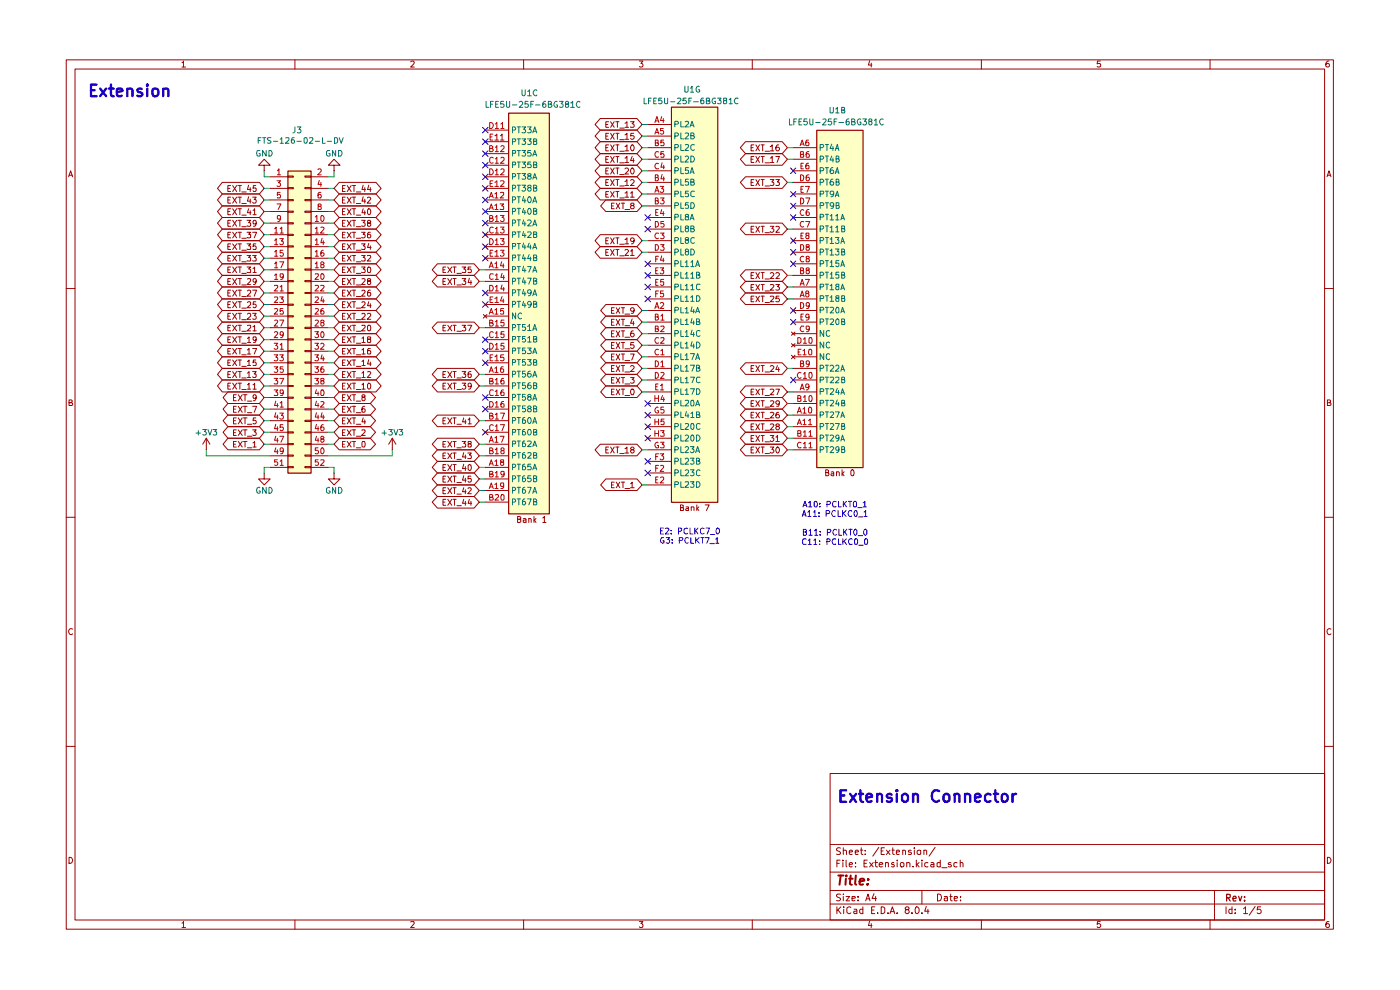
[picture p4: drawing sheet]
<svg xmlns="http://www.w3.org/2000/svg" width="297mm" height="210mm" viewBox="0 0 297 210" stroke-linecap="round" stroke-linejoin="round" font-family="sans-serif">
<g fill="none" stroke="#9b0000" stroke-width=".21">
<path d="M14.1 12.7h268.8v184.4h-268.8zM15.9 14.6h265.1v180.6h-265.1zM38.6 13.3h.2l.1-.3v1.2M38.6 14.2h.8M62.6 12.7v1.9M87.1 13.1l.5-.1 .3 .2-.1 .3-.7 .7h.8M111.1 12.7v1.9M135.6 13h.8l-.4 .5h.3v.6h-.7M159.6 12.7v1.9M184.5 12.9l-.3 .9h.8M184.8 13.4v.8M208.2 12.7v1.9"/>
<path d="M233.4 13h-.6l-.1 .5h.7v.6h-.7M256.7 12.7v1.9M281.9 13a.71 .71 0 0 0-.6 .4 .71 .71 0 0 0 .2 .8l.4-.1 .1-.4-.2-.2h-.3l-.2 .2M14.6 37.5l.4-1.3 .4 1.3M14.6 37.2h.7M281.5 37.5l.4-1.3 .5 1.3M281.6 37.2h.7M14.1 61.2h1.8M281 61.2h1.9M14.6 85.4h.5l.2-.2-.1-.4h-.6v1.2h.6l.2-.4-.3-.2M281.6 85.4h.4l.3-.2-.2-.4h-.5v1.2h.6l.2-.4-.4-.2M14.1 109.7h1.8"/>
<path d="M281 109.7h1.9M15.4 133.4a.59 .59 0 0 0-.8 .5 .59 .59 0 0 0 .7 .6l.1-.1M282.4 133.4a.59 .59 0 0 0-.9 .5 .59 .59 0 0 0 .8 .6l.1-.1M14.1 158.3h1.8M281 158.3h1.9M176.1 164.1h104.9v31.1h-104.9zM176.1 179.2h104.9M178.3 179.9l-.6-.1-.2 .3v.3l.8 .4-.1 .4h-.7M178.9 179.8v1.5M182.7 179.8v1.3l.3 .2M186.4 179.7l-1.2 1.9M187.6 179.8h-.7v1.5h.7"/>
<path d="M189.4 179.8v1.3l.3 .2M194 179.8v.2M198.4 179.7l-1.3 1.9M14.6 181.9a.65 .65 0 0 1 .8 .6 .65 .65 0 0 1-.8 .6zM38.6 195.8l.3-.3v1.3M38.6 196.8h.8M62.6 195.2v1.9M87.1 195.6l.7-.1 .1 .2-.8 1.1h.8M111.1 195.2v1.9M135.6 195.5h.8l-.4 .4 .4 .3-.1 .5-.5 .1-.2-.2M159.6 195.2v1.9M176.1 191.8h104.9"/>
<path d="M176.1 188.9h104.9M176.1 185h104.9M177.5 192.4v1.4M177.5 183.1h.6M177.7 193l.7 .8M178.2 182.5h-.7v1.4M178.3 189.7h-.8v.4l.7 .4 .1 .3-.2 .3-.6-.1M178.4 192.4l-.9 .8M178.8 182.5v.1M178.8 183v.9M178.9 189.7h.1M178.9 180.4l.4-.1 .3 .2v.8"/>
<path d="M178.9 190.2v.9M179 192.4v.1M179 192.9v.9M179.5 190.2h.8l-.8 .9h.8M179.5 182.5v1.2l.2 .2M180.2 183.4l.6-.1-.1-.3-.5 .1v.6l.2 .2 .4-.1M180.2 180.8l.6-.1-.1-.4-.5 .2v.6l.2 .2 .4-.1M180.5 192.5l-.4-.1-.4 .3v.9l.4 .2 .4-.2M180.8 190.6l.6-.1v-.3h-.6v.8h.6M181.2 192.9h.5l.1 .9M181.4 180.8l.7-.1-.2-.4h-.3l-.2 .2v.6l.2 .2 .4-.1M181.5 183.8v.1"/>
<path d="M181.5 183v.1M181.8 193.2l-.6 .1-.1 .2 .2 .3 .5-.1M182 190.9v.2M182 190.2v.1M182.5 180.3h.5M183 192.9h-.5l-.1 .6a.45 .45 0 0 0 .6 .2M183 192.4v1.4M183.3 183.1h.5M183.6 181.2v.1M183.6 180.4v.1M183.6 191.1l.5-1.4 .5 1.4M183.8 190.7h.7"/>
<path d="M184 182.5h-.7v1.4h.7M184.5 195.4l-.3 .9h.8M184.5 183l.7 .9M184.8 195.9v.9M184.9 193h.5M185.2 183l-.7 .9M185.4 189.6l-.4 1h.9M185.6 192.4h-.7v1.4h.7M185.6 183h.6M185.8 182.5v1.2l.4 .2M185.8 190.2v.9M186.2 193.6v.2"/>
<path d="M186.5 183.4l.8-.1-.1-.3h-.4l-.3 .1v.6l.3 .2 .4-.1M186.9 192.4h.4l.4 .3v.8l-.4 .3h-.4zM186.9 180.5h.5M187.9 183h.6v.9M187.9 183v.9M188 180.3l.8 1M188.4 193.6v.2M188.8 193.8l.5-1.4 .5 1.4M188.8 180.3l-.8 1M189 193.4h.7M189.2 180.3h.5M189.7 183h-.4l-.2 .2 .1 .2h.4l.1 .3-.1 .2-.5-.1"/>
<path d="M190.2 180.8l.6-.1-.1-.4h-.4l-.1 .2v.6l.1 .2 .5-.1M190.3 193.6v.2M190.3 182.5v.1M190.3 183v.9M191.1 183h.6v.8h-.6zM191.5 180.4l.4-.1 .2 .2v.8M191.5 180.3v1M192.3 193l-.3-.3 .3-.3h.3l.3 .2-.1 .3-.7 .2-.1 .4 .3 .3h.3l.3-.3-.3-.5M192.4 183h.4l.2 .1v.8M192.4 183v.9M193.3 180.4l-.3-.1-.3 .3 .1 .2h.5l.1 .3-.3 .2-.4-.1M193.5 193.6v.2"/>
<path d="M193.7 183.8v.1M194 180.3v1M194.2 192.5l.3-.1a.75 .75 0 0 1 .5 .7 .75 .75 0 0 1-.5 .7l-.3-.2-.1-.3zM194.4 182.5v1.4M194.6 183.4l.4 .5M194.6 180.4h.7v.8h-.7zM195 183l-.6 .5M195.6 193.6v.2M195.6 182.5v.1M195.6 183v.9M195.6 188.9v2.9M196 180.4l.4-.1 .2 .2v.8"/>
<path d="M196 180.3v1M196.5 192.3l-.3 1h.9M196.8 183h-.3l-.3 .2 .1 .6h.5M196.8 192.9v.9M197.5 183h.4l.2 .1v.8M198.1 183.3l-.6 .1-.1 .2 .2 .3 .5-.1M198.9 189.7a.73 .73 0 0 1 .8 .7 .73 .73 0 0 1-.8 .7zM199.5 183h-.7v.8h.7M199.5 182.5v1.4M199.8 184.1h1.1M200.3 190.2h.6l.1 .9M201 190.5l-.7 .1v.4h.7"/>
<path d="M201.5 190.2h.5M201.7 189.7v1.2l.3 .2M201.8 183h-.4l-.2 .2v.2l.6 .1v.2l-.2 .2-.4-.1M202.4 190.6l.7-.1-.1-.3h-.5l-.1 .1v.6l.2 .2 .4-.1M203 183h-.4l-.2 .2v.6h.6M203.7 183h.4l.2 .1v.8M203.7 182.5v1.4M203.8 190.9v.2M203.8 190.2v.1M208.2 195.2v1.9M233.4 195.5h-.6l-.1 .6 .2-.2h.4l.2 .3v.3l-.2 .3h-.4l-.2-.2M256.7 195.2v1.9"/>
<path d="M257.6 188.9v6.3M260.1 192.4v1.4M261.4 192.9h-.5l-.2 .2v.4l.2 .3 .5-.1M261.4 192.4v1.4M262 193.6v.2M262 192.9v.1M263.8 192.8l.4-.4v1.4M263.8 193.8h.9M266.3 192.3l-1.3 1.8M267.5 192.4h-.7l-.1 .6 .6-.1 .2 .3v.3l-.2 .3-.6-.2M281.6 181.9a.65 .65 0 0 1 .8 .6 .65 .65 0 0 1-.8 .6zM281.9 195.5h-.4l-.2 .5v.5l.2 .3 .4-.1v-.7l-.4-.1-.2 .3"/>
</g>
<path d="M260.2 190.5l.7-.1 .1-.6-.8-.1v1.4M260.6 190.5l.4 .6M261.6 190.6l.7-.1-.2-.4-.4 .1-.1 .7 .1 .2 .5-.1M262.8 190.1l.3 1 .3-1M264 191v.1M264 190.2v.2" fill="none" stroke="#9b0000" stroke-width=".25"/>
<path d="M177.8 185.7h1.1M178.3 185.7l-.2 2M179.4 186.4v1.3M179.5 185.7v.2M180.1 186.4h.8M180.5 185.7l-.2 1.7 .4 .3M181.6 185.7l-.2 1.7 .2 .3M182.3 187l1-.2v-.3a.6 .6 0 0 0-.9 .1v1h.7M184.1 187.5l-.1 .2-.1-.1 .2-.1-.1 .2M184.2 186.5v.1" fill="none" stroke="#9b0000" stroke-width=".42"/>
<g fill="#feffc5">
<path d="M173.2 27.6h9.8v71.5h-9.8z"/>
<path d="M142.4 22.7h9.8v83.8h-9.8z"/>
<path d="M107.9 24h8.6v85h-8.6z"/>
<path d="M61 36.2h5v64.1h-5z"/>
</g>
<path d="M61.1 36.3h4.9v64.1h-4.9zM107.9 24h8.6v85h-8.6zM142.4 22.7h9.9v83.8h-9.9zM173.3 27.6h9.8v71.6h-9.8z" fill="none" stroke="#9b0000" stroke-width=".25"/>
<g fill="none" stroke="#9b0000" stroke-width=".21">
<path d="M47.2 38.7h7.8l1 1.3-1 1.1h-7.8l-1.1-1.1zM48.3 40h.5M48.9 39.4h-.6v1.2h.6M49.4 39.4l.8 1.2M50.2 39.4l-.8 1.2M50.5 39.4h.7M50.9 39.4v1.2M52.7 39.3l-.2 .9h.8M53.1 39.8v.8M54.3 39.4h-.5l-.1 .6 .6-.1v.7h-.5l-.1-.1M56 35h1.3l-1.3-1.2-1.1 1.2h1.1v1.2M56 36.2h.1"/>
<path d="M57.3 37.5h3.7M57.3 40h3.7M61 39.8h1.2v.2h-1.2zM61 37.3h1.2v.3h-1.2zM64.7 39.8h1.3v.2h-1.3zM64.7 37.3h1.3v.3h-1.3zM66 37.5h3.7M66 40h3.7M70.9 35h1.2l-1.2-1.2-1.2 1.2h1.2v1.2M70.9 36.2h.1M72 38.7h7.8l1.1 1.3-1.1 1.1h-7.8l-1.1-1.1zM72.6 40h.5"/>
<path d="M73.2 39.4h-.6v1.2h.6M73.7 39.4l.8 1.2M74.5 39.4l-.8 1.2M74.8 39.4h.6M75.1 39.4v1.2M77 39.3l-.2 .9h.8M77.4 39.8v.8M78.2 39.3l-.2 .9h.7M78.6 39.8v.8M103 32.6h4.9M103 35h4.9M103 27.6h4.9"/>
<path d="M103 37.5h4.9M103 30.1h4.9M103 40h4.9M127.3 40h7.8l1.1 1.1-1.1 1.3h-7.8l-1.1-1.3zM127.3 37.5h7.8l1.1 1.2-1.1 1.3h-7.8l-1.1-1.3zM127.3 30.1h7.8l1.1 1.2-1.1 1.3h-7.8l-1.1-1.3zM127.3 35h7.8l1.1 1.2-1.1 1.3h-7.8l-1.1-1.3zM127.3 27.6h7.8l1.1 1.3-1.1 1.2h-7.8l-1.1-1.2zM127.3 32.6h7.8l1.1 1.2-1.1 1.2h-7.8l-1.1-1.2zM127.3 25.1h7.8l1.1 1.3-1.1 1.2h-7.8l-1.1-1.2zM128.5 31.3h.4M128.5 33.8h.4"/>
<path d="M128.5 38.7h.4M128.5 36.2h.4M128.5 26.4h.4M128.5 28.9h.4M129.1 38.1h-.6v1.3h.6M129.1 30.7h-.6v1.3h.6M129.1 35.6h-.6v1.3h.6M129.1 28.3h-.6v1.2h.6M129.1 33.2h-.6v1.3h.6M129.1 25.8h-.6v1.2h.6M129.5 38.1l.8 1.3M129.5 30.7l.8 1.3"/>
<path d="M129.5 35.6l.8 1.3M129.5 28.3l.8 1.2M129.5 33.2l.8 1.3M129.5 25.8l.8 1.2M130.3 38.1l-.8 1.3M130.3 30.7l-.8 1.3M130.3 35.6l-.8 1.3M130.3 28.3l-.8 1.2M130.3 33.2l-.8 1.3M130.3 25.8l-.8 1.2M130.6 38.1h.7M130.6 33.2h.7"/>
<path d="M130.6 30.7h.7M130.6 35.6h.7M130.6 28.3h.7M130.6 25.8h.7M131 25.8v1.2M131 28.3v1.2M131 30.7v1.3M131 33.2v1.3M131 35.6v1.3M131 38.1v1.3M131.5 39.5h.9M131.5 34.5h.9"/>
<path d="M131.5 32.1h.9M131.5 37h.9M131.5 29.6h.9M131.5 27.2h.9M132.6 38.5l.4-.4v1.3M132.6 31.1l.4-.4v1.3M132.6 35.8l.2-.2h.3l.2 .3v.3l-.7 .7h.7M132.6 28.6l.4-.3v1.2M132.6 33.5l.4-.3v1.3M132.6 26.2l.4-.4v1.2M132.6 39.4h.7M132.6 34.5h.7"/>
<path d="M132.6 32h.7M132.6 29.5h.7M132.6 27h.7M133.8 38.3l.1-.2h.4l.2 .3-.1 .3-.6 .7h.7M133.8 25.8h.7l-.4 .4 .4 .3v.3l-.1 .2-.6-.1M133.9 30.8a.61 .61 0 0 1 .7 .5 .61 .61 0 0 1-.4 .7 .71 .71 0 0 1-.3-1.2zM133.9 35.7a.6 .6 0 0 1 .7 .5 .6 .6 0 0 1-.5 .7l-.3-.5zM134.1 33.2l-.3 .8h.7M134.4 33.6v.9M134.4 28.3h-.5l-.1 .6 .6-.1 .1 .2v.3l-.2 .2h-.4l-.1-.1M137.4 31.3h5M137.4 33.8h5"/>
<path d="M137.4 38.7h5M137.4 36.2h5M137.4 26.4h5M137.4 28.9h5M158.2 37.5h7.7l1.1 1.2-1.1 1.3h-7.7l-1.1-1.3zM158.2 32.6h7.7l1.1 1.2-1.1 1.2h-7.7l-1.1-1.2zM158.2 30.1h7.7l1.1 1.2-1.1 1.3h-7.7l-1.1-1.3zM159.3 31.3h.5M159.3 33.8h.5M159.3 38.7h.5M159.9 38.1h-.6v1.3h.6M159.9 33.2h-.6v1.3h.6"/>
<path d="M159.9 30.7h-.6v1.3h.6M160.4 38.1l.7 1.3M160.4 33.2l.7 1.3M160.4 30.7l.7 1.3M161.1 38.1l-.7 1.3M161.1 33.2l-.7 1.3M161.1 30.7l-.7 1.3M161.5 38.1h.6M161.5 33.2h.6M161.5 30.7h.6M161.8 30.7v1.3M161.8 33.2v1.3"/>
<path d="M161.8 38.1v1.3M162.3 39.5h.9M162.3 34.5h.9M162.3 32.1h.9M163.4 38.1h.8l-.5 .5 .4 .1v.6h-.7M163.4 33.5l.4-.3v1.3M163.4 31.1l.4-.4v1.3M163.4 34.5h.8M163.4 32h.8M164.6 38.1h.8l-.5 .5 .5 .3-.1 .4h-.7M164.6 33.2h.8l-.6 1.3M165.2 30.7l-.4 .2-.2 .8 .2 .3h.3l.3-.3v-.3l-.2-.2h-.4l-.2 .2"/>
<path d="M168.2 31.3h5M168.2 33.8h5M168.2 38.7h5M168.2 36.2h5M47.2 58.4h7.8l1 1.3-1 1.2h-7.8l-1.1-1.2zM47.2 56h7.8l1 1.2-1 1.2h-7.8l-1.1-1.2zM47.2 53.5h7.8l1 1.3-1 1.2h-7.8l-1.1-1.2zM47.2 43.7h7.8l1 1.2-1 1.2h-7.8l-1.1-1.2zM47.2 41.1h7.8l1 1.3-1 1.3h-7.8l-1.1-1.3zM47.2 48.6h7.8l1 1.2-1 1.3h-7.8l-1.1-1.3zM47.2 46.1h7.8l1 1.2-1 1.3h-7.8l-1.1-1.3zM47.2 51.1h7.8l1 1.2-1 1.2h-7.8l-1.1-1.2z"/>
<path d="M48.3 42.4h.5M48.3 44.9h.5M48.3 57.2h.5M48.3 47.3h.5M48.3 49.8h.5M48.3 59.7h.5M48.3 52.3h.5M48.3 54.8h.5M48.9 59.1h-.6v1.3h.6M48.9 56.6h-.6v1.2h.6M48.9 54.2h-.6v1.2h.6M48.9 44.3h-.6v1.2h.6"/>
<path d="M48.9 41.8h-.6v1.3h.6M48.9 49.3h-.6v1.2h.6M48.9 46.7h-.6v1.3h.6M48.9 51.7h-.6v1.2h.6M49.4 59.1l.8 1.3M49.4 56.6l.8 1.2M49.4 54.2l.8 1.2M49.4 44.3l.8 1.2M49.4 41.8l.8 1.3M49.4 49.3l.8 1.2M49.4 46.7l.8 1.3M49.4 51.7l.8 1.2"/>
<path d="M50.2 59.1l-.8 1.3M50.2 56.6l-.8 1.2M50.2 54.2l-.8 1.2M50.2 44.3l-.8 1.2M50.2 41.8l-.8 1.3M50.2 49.3l-.8 1.2M50.2 46.7l-.8 1.3M50.2 51.7l-.8 1.2M50.5 59.1h.7M50.5 56.6h.7M50.5 49.3h.7M50.5 51.7h.7"/>
<path d="M50.5 54.2h.7M50.5 41.8h.7M50.5 44.3h.7M50.5 46.7h.7M50.9 41.8v1.3M50.9 44.3v1.2M50.9 46.7v1.3M50.9 49.3v1.2M50.9 51.7v1.2M50.9 54.2v1.2M50.9 56.6v1.2M50.9 59.1v1.3"/>
<path d="M51.3 58h.9M51.3 50.5h.9M51.3 53.1h.9M51.3 55.5h.9M51.3 43.2h.9M51.3 45.6h.9M51.3 48.1h.9M51.3 40.7h.9M52.4 56.6h.8l-.5 .5 .5 .1v.5h-.8M52.4 54.2h.8l-.5 .4 .5 .2v.5h-.8M52.4 49.3h.8l-.5 .4 .5 .1v.6h-.8M52.4 46.7h.8l-.5 .5 .5 .1v.6h-.8"/>
<path d="M52.4 51.7h.8l-.5 .5 .5 .1v.5h-.8M52.5 59.2h.7v.4l-.8 .8h.8M52.7 44.3l-.2 .8h.8M52.7 41.7l-.2 1h.8M53.1 42.2v.9M53.1 44.7v.8M53.6 54.2h.8l-.5 .4 .5 .3-.1 .5-.7-.1M53.6 41.8h.8l-.5 .5h.4l.1 .2-.1 .5-.5 .1-.2-.2M53.6 49.3h.8l-.5 1.2M53.7 57l.3-.4v1.2M53.7 44.6l.3-.3v1.2M53.7 57.8h.7"/>
<path d="M53.7 45.5h.7M54.3 51.7h-.5l-.1 .6 .1-.1h.5v.7l-.6-.1M54.4 59.6a.35 .35 0 0 1-.4 .3 .35 .35 0 0 1-.3-.3v-.3a.35 .35 0 0 1 .3-.2 .35 .35 0 0 1 .4 .2v.5a.58 .58 0 0 1-.6 .6M54.4 47.3l-.1 .2h-.5v-.7l.3-.1 .3 .3-.2 .9-.4 .1M57.3 42.4h3.7M57.3 44.9h3.7M57.3 57.2h3.7M57.3 47.3h3.7M57.3 49.8h3.7M57.3 59.7h3.7M57.3 52.3h3.7M57.3 54.8h3.7"/>
<path d="M61 59.5h1.2v.3h-1.2zM61 57.1h1.2v.2h-1.2zM61 54.6h1.2v.3h-1.2zM61 52.2h1.2v.2h-1.2zM61 49.7h1.2v.3h-1.2zM61 47.2h1.2v.3h-1.2zM61 44.8h1.2v.2h-1.2zM61 42.3h1.2v.3h-1.2zM64.7 59.5h1.3v.3h-1.3zM64.7 57.1h1.3v.2h-1.3zM64.7 54.6h1.3v.3h-1.3zM64.7 52.2h1.3v.2h-1.3z"/>
<path d="M64.7 49.7h1.3v.3h-1.3zM64.7 47.2h1.3v.3h-1.3zM64.7 44.8h1.3v.2h-1.3zM64.7 42.3h1.3v.3h-1.3zM66 42.4h3.7M66 44.9h3.7M66 57.2h3.7M66 47.3h3.7M66 49.8h3.7M66 59.7h3.7M66 52.3h3.7M66 54.8h3.7"/>
<path d="M72 56h7.8l1.1 1.2-1.1 1.2h-7.8l-1.1-1.2zM72 48.6h7.8l1.1 1.2-1.1 1.3h-7.8l-1.1-1.3zM72 51.1h7.8l1.1 1.2-1.1 1.2h-7.8l-1.1-1.2zM72 53.5h7.8l1.1 1.3-1.1 1.2h-7.8l-1.1-1.2zM72 58.4h7.8l1.1 1.3-1.1 1.2h-7.8l-1.1-1.2zM72 41.1h7.8l1.1 1.3-1.1 1.3h-7.8l-1.1-1.3zM72 43.7h7.8l1.1 1.2-1.1 1.2h-7.8l-1.1-1.2zM72 46.1h7.8l1.1 1.2-1.1 1.3h-7.8l-1.1-1.3zM72.6 42.4h.5M72.6 44.9h.5M72.6 57.2h.5M72.6 47.3h.5"/>
<path d="M72.6 49.8h.5M72.6 59.7h.5M72.6 52.3h.5M72.6 54.8h.5M73.2 56.6h-.6v1.2h.6M73.2 49.3h-.6v1.2h.6M73.2 51.7h-.6v1.2h.6M73.2 54.2h-.6v1.2h.6M73.2 59.1h-.6v1.3h.6M73.2 41.8h-.6v1.3h.6M73.2 44.3h-.6v1.2h.6M73.2 46.7h-.6v1.3h.6"/>
<path d="M73.7 56.6l.8 1.2M73.7 49.3l.8 1.2M73.7 51.7l.8 1.2M73.7 54.2l.8 1.2M73.7 59.1l.8 1.3M73.7 41.8l.8 1.3M73.7 44.3l.8 1.2M73.7 46.7l.8 1.3M74.5 56.6l-.8 1.2M74.5 49.3l-.8 1.2M74.5 51.7l-.8 1.2M74.5 54.2l-.8 1.2"/>
<path d="M74.5 59.1l-.8 1.3M74.5 41.8l-.8 1.3M74.5 44.3l-.8 1.2M74.5 46.7l-.8 1.3M74.8 59.1h.6M74.8 56.6h.6M74.8 49.3h.6M74.8 51.7h.6M74.8 54.2h.6M74.8 41.8h.6M74.8 44.3h.6M74.8 46.7h.6"/>
<path d="M75.1 41.8v1.3M75.1 44.3v1.2M75.1 46.7v1.3M75.1 49.3v1.2M75.1 51.7v1.2M75.1 54.2v1.2M75.1 56.6v1.2M75.1 59.1v1.3M75.6 58h.9M75.6 50.5h.9M75.6 53.1h.9M75.6 55.5h.9"/>
<path d="M75.6 43.2h.9M75.6 45.6h.9M75.6 48.1h.9M75.6 40.7h.9M76.7 56.6h.8l-.5 .5 .5 .2-.1 .5-.7-.1M76.7 49.3h.8l-.5 .4 .4 .1v.6h-.7M76.7 51.7h.8l-.5 .5 .5 .2-.1 .5-.7-.1M76.7 54.2h.8l-.5 .4 .5 .3-.1 .5-.7-.1M76.7 46.7h.8l-.5 .5 .5 .3-.1 .4h-.7M76.8 59.2l.4-.1 .3 .3-.8 1h.8M77 41.7l-.2 1h.8M77 44.3l-.2 .8h.8"/>
<path d="M77.4 42.2v.9M77.4 44.7v.8M78 54.3l.6-.1 .1 .3-.8 .9h.8M78 42l.4-.2 .3 .4-.8 .9h.8M78.1 56.7l.2-.1a.77 .77 0 0 1 .2 1.2h-.4l-.1-.1zM78.1 59.6l-.1-.1v-.3h.6v.4h-.5l-.1 .2v.4l.1 .2h.3l.3-.3v-.2l-.3-.3M78.1 47.3l-.1-.4 .1-.2 .5 .1v.4l-.6 .2v.5l.1 .1 .5-.1 .1-.2-.1-.4h-.2M78.2 51.6l-.2 .9h.7M78.2 44.3a.68 .68 0 0 1 .5 .6 .68 .68 0 0 1-.5 .6l-.2-.2v-.8zM78.6 49.3h-.5l-.1 .2v.9h.6v-.6l-.5-.1-.1 .3M78.6 52.2v.7M92.8 58.4h7.8l1.1 1.3-1.1 1.2h-7.8l-1.1-1.2z"/>
<path d="M92.8 56h7.8l1.1 1.2-1.1 1.2h-7.8l-1.1-1.2zM94 57.2h.4M94 59.7h.4M94.6 59.1h-.6v1.3h.6M94.6 56.6h-.6v1.2h.6M95 59.1l.8 1.3M95 56.6l.8 1.2M95.8 59.1l-.8 1.3M95.8 56.6l-.8 1.2M96.1 59.1h.7M96.1 56.6h.7M96.4 56.6v1.2"/>
<path d="M96.4 59.1v1.3M96.9 58h1M98 59.1h.8l-.4 .5h.3l.1 .2-.1 .5-.5 .1-.2-.2M98 56.6h.8l-.4 .5 .4 .2-.1 .5-.7-.1M99.6 59l-.3 .9h.8M99.9 56.6h-.6v.6l.4-.1 .3 .2-.1 .5-.6-.1M99.9 59.5v.9M103 42.4h4.9M103 44.9h4.9M103 57.2h4.9M103 47.3h4.9M103 49.8h4.9"/>
<path d="M103 59.7h4.9M103 52.3h4.9M103 54.8h4.9M127.3 52.3h7.8l1.1 1.2-1.1 1.3h-7.8l-1.1-1.3zM127.3 49.8h7.8l1.1 1.3-1.1 1.2h-7.8l-1.1-1.2zM128.5 42.4h6.6l1.1 1.3-1.1 1.2h-6.6l-1.1-1.2zM128.5 53.5h.4M128.5 51.1h.4M128.5 41.2h.4M129.1 52.9h-.6v1.3h.6M129.1 50.5h-.6v1.2h.6M129.1 40.6h-.6v1.2h.6"/>
<path d="M129.5 52.9l.8 1.3M129.5 50.5l.8 1.2M129.5 40.6l.8 1.2M129.7 43.7h.4M130.3 43.1h-.6v1.2h.6M130.3 52.9l-.8 1.3M130.3 50.5l-.8 1.2M130.3 40.6l-.8 1.2M130.6 52.9h.7M130.6 50.5h.7M130.6 40.6h.7M130.7 43.1l.8 1.2"/>
<path d="M131 40.6v1.2M131 50.5v1.2M131 52.9v1.3M131.5 54.3h.9M131.5 51.8h.9M131.5 43.1l-.8 1.2M131.5 42h.9M131.8 43.1h.7M132.2 43.1v1.2M132.6 53.1l.2-.2h.3l.2 .3-.7 1h.7M132.6 50.8l.4-.3v1.2M132.6 41l.4-.4v1.2"/>
<path d="M132.6 51.7h.7M132.6 41.8h.7M132.6 44.4h1M133.8 53.3h.1l.2-.4v1.3M133.8 41l.3-.4v1.2M133.8 54.2h.7M133.8 41.8h.7M134 43.6l-.2-.3 .1-.2h.5l.1 .2-.1 .2a.48 .48 0 0 0-.5 .2 .48 .48 0 0 0 0 .6h.5l.1-.2v-.2l-.2-.3M134.5 51l-.1 .1a.42 .42 0 0 1-.5 0 .42 .42 0 0 1 0-.6h.4a.72 .72 0 0 1 .2 .7 .72 .72 0 0 1-.6 .5M137.4 58.4h5M137.4 46.1h5M137.4 48.6h5"/>
<path d="M137.4 56h5M137.4 43.7h5M137.4 53.5h5M137.4 41.1h5M137.4 51.1h5M158.2 59.7h7.7l1.1 1.2-1.1 1.2h-7.7l-1.1-1.2zM158.2 57.2h7.7l1.1 1.2-1.1 1.3h-7.7l-1.1-1.3zM158.2 47.3h7.7l1.1 1.3-1.1 1.2h-7.7l-1.1-1.2zM159.3 58.4h.5M159.3 48.6h.5M159.9 57.8h-.6v1.3h.6M159.9 48h-.6v1.3h.6"/>
<path d="M160.4 57.8l.7 1.3M160.4 48l.7 1.3M161.1 57.8l-.7 1.3M161.1 48l-.7 1.3M161.5 57.8h.6M161.5 48h.6M161.8 48v1.3M161.8 57.8v1.3M162.3 59.2h.9M162.3 49.4h.9M163.4 58l.5-.2 .3 .3-.1 .3-.7 .7h.8M163.4 48h.8l-.5 .5 .5 .2v.3l-.3 .3h-.3l-.2-.2"/>
<path d="M164.6 58l.2-.2h.3l.3 .3-.1 .3-.7 .7h.8M164.6 48.1l.5-.1 .3 .3-.8 1h.8M168.2 58.4h5M168.2 46.1h5M168.2 48.6h5M168.2 56h5M168.2 43.7h5M168.2 53.5h5M168.2 41.1h5M168.2 51.1h5M47.2 70.8h7.8l1 1.2-1 1.2h-7.8l-1.1-1.2zM47.2 68.3h7.8l1 1.2-1 1.3h-7.8l-1.1-1.3z"/>
<path d="M47.2 75.7h7.8l1 1.3-1 1.1h-7.8l-1.1-1.1zM47.2 73.2h7.8l1 1.3-1 1.2h-7.8l-1.1-1.2zM47.2 63.4h7.8l1 1.2-1 1.3h-7.8l-1.1-1.3zM47.2 60.9h7.8l1 1.2-1 1.3h-7.8l-1.1-1.3zM47.2 65.9h7.8l1 1.2-1 1.2h-7.8l-1.1-1.2zM47.2 78.1h7.8l1 1.3-1 1.2h-7.8l-1.1-1.2zM48.3 67.1h.5M48.3 79.4h.5M48.3 69.5h.5M48.3 72h.5M48.3 62.1h.5M48.3 74.5h.5"/>
<path d="M48.3 64.6h.5M48.3 77h.5M48.9 71.5h-.6v1.1h.6M48.9 69h-.6v1.2h.6M48.9 76.4h-.6v1.2h.6M48.9 73.9h-.6v1.2h.6M48.9 64h-.6v1.3h.6M48.9 61.5h-.6v1.3h.6M48.9 66.5h-.6v1.2h.6M48.9 78.8h-.6v1.3h.6M49.4 71.5l.8 1.1M49.4 69l.8 1.2"/>
<path d="M49.4 76.4l.8 1.2M49.4 73.9l.8 1.2M49.4 64l.8 1.3M49.4 61.5l.8 1.3M49.4 66.5l.8 1.2M49.4 78.8l.8 1.3M50.2 71.5l-.8 1.1M50.2 69l-.8 1.2M50.2 76.4l-.8 1.2M50.2 73.9l-.8 1.2M50.2 64l-.8 1.3M50.2 61.5l-.8 1.3"/>
<path d="M50.2 66.5l-.8 1.2M50.2 78.8l-.8 1.3M50.5 66.5h.7M50.5 64h.7M50.5 61.5h.7M50.5 78.8h.7M50.5 76.4h.7M50.5 73.9h.7M50.5 69h.7M50.5 71.5h.7M50.9 61.5v1.3M50.9 64v1.3"/>
<path d="M50.9 66.5v1.2M50.9 69v1.2M50.9 71.5v1.1M50.9 73.9v1.2M50.9 76.4v1.2M50.9 78.8v1.3M51.3 60.4h.9M51.3 67.8h.9M51.3 65.4h.9M51.3 62.9h.9M51.3 77.7h.9M51.3 75.3h.9"/>
<path d="M51.3 70.3h.9M51.3 72.8h.9M52.5 71.8l.3-.3v1.1M52.5 69.1l.6-.1 .1 .5-.8 .7h.8M52.5 76.7l.3-.3v1.2M52.5 74.2l.3-.3v1.2M52.5 64.2l.2-.2h.3l.2 .2v.4l-.8 .7h.8M52.5 61.7l.2-.2h.3l.2 .2v.4l-.8 .7h.8M52.5 66.6l.2-.1h.3l.2 .1v.5l-.8 .6h.8M52.5 79.2l.3-.4v1.3M52.5 75.1h.7M52.5 72.6h.7"/>
<path d="M52.5 77.6h.7M53.6 73.9h.8l-.5 1.2M53.6 61.5h.8l-.5 1.3M53.6 66.5h.8l-.5 .5 .5 .2-.1 .4h-.7M53.6 78.8h.8l-.5 .5h.4v.7l-.5 .1-.2-.2M53.7 69.3l.3-.3v1.2M53.7 70.2h.7M54.3 76.4h-.5l-.1 .6 .1-.2 .5 .1v.7l-.6-.1M54.3 64h-.5l-.1 .6h.6v.6l-.5 .1-.1-.2M54.4 72l-.3 .2-.3-.1v-.6h.5l.1 .1-.2 1h-.4M57.3 67.1h3.7M57.3 79.4h3.7"/>
<path d="M57.3 69.5h3.7M57.3 72h3.7M57.3 62.1h3.7M57.3 74.5h3.7M57.3 64.6h3.7M57.3 77h3.7M61 79.2h1.2v.3h-1.2zM61 76.8h1.2v.2h-1.2zM61 74.3h1.2v.3h-1.2zM61 71.9h1.2v.2h-1.2zM61 69.4h1.2v.3h-1.2zM61 67h1.2v.2h-1.2z"/>
<path d="M61 64.5h1.2v.3h-1.2zM61 62.1h1.2v.1h-1.2zM64.7 79.2h1.3v.3h-1.3zM64.7 76.8h1.3v.2h-1.3zM64.7 74.3h1.3v.3h-1.3zM64.7 71.9h1.3v.2h-1.3zM64.7 69.4h1.3v.3h-1.3zM64.7 67h1.3v.2h-1.3zM64.7 64.5h1.3v.3h-1.3zM64.7 62.1h1.3v.1h-1.3zM66 67.1h3.7M66 79.4h3.7"/>
<path d="M66 69.5h3.7M66 72h3.7M66 62.1h3.7M66 74.5h3.7M66 64.6h3.7M66 77h3.7M72 65.9h7.8l1.1 1.2-1.1 1.2h-7.8l-1.1-1.2zM72 63.4h7.8l1.1 1.2-1.1 1.3h-7.8l-1.1-1.3zM72 60.9h7.8l1.1 1.2-1.1 1.3h-7.8l-1.1-1.3zM72 78.1h7.8l1.1 1.3-1.1 1.2h-7.8l-1.1-1.2zM72 75.7h7.8l1.1 1.3-1.1 1.1h-7.8l-1.1-1.1zM72 73.2h7.8l1.1 1.3-1.1 1.2h-7.8l-1.1-1.2z"/>
<path d="M72 68.3h7.8l1.1 1.2-1.1 1.3h-7.8l-1.1-1.3zM72 70.8h7.8l1.1 1.2-1.1 1.2h-7.8l-1.1-1.2zM72.6 67.1h.5M72.6 79.4h.5M72.6 69.5h.5M72.6 72h.5M72.6 62.1h.5M72.6 74.5h.5M72.6 64.6h.5M72.6 77h.5M73.2 66.5h-.6v1.2h.6M73.2 64h-.6v1.3h.6"/>
<path d="M73.2 61.5h-.6v1.3h.6M73.2 78.8h-.6v1.3h.6M73.2 76.4h-.6v1.2h.6M73.2 73.9h-.6v1.2h.6M73.2 69h-.6v1.2h.6M73.2 71.5h-.6v1.1h.6M73.7 66.5l.8 1.2M73.7 64l.8 1.3M73.7 61.5l.8 1.3M73.7 78.8l.8 1.3M73.7 76.4l.8 1.2M73.7 73.9l.8 1.2"/>
<path d="M73.7 69l.8 1.2M73.7 71.5l.8 1.1M74.5 66.5l-.8 1.2M74.5 64l-.8 1.3M74.5 61.5l-.8 1.3M74.5 78.8l-.8 1.3M74.5 76.4l-.8 1.2M74.5 73.9l-.8 1.2M74.5 69l-.8 1.2M74.5 71.5l-.8 1.1M74.8 66.5h.6M74.8 64h.6"/>
<path d="M74.8 61.5h.6M74.8 78.8h.6M74.8 76.4h.6M74.8 73.9h.6M74.8 69h.6M74.8 71.5h.6M75.1 61.5v1.3M75.1 64v1.3M75.1 66.5v1.2M75.1 69v1.2M75.1 71.5v1.1M75.1 73.9v1.2"/>
<path d="M75.1 76.4v1.2M75.1 78.8v1.3M75.6 60.4h.9M75.6 67.8h.9M75.6 65.4h.9M75.6 62.9h.9M75.6 77.7h.9M75.6 75.3h.9M75.6 70.3h.9M75.6 72.8h.9M76.8 66.6l.4-.1 .3 .4-.8 .8h.8M76.8 64.2l.4-.2 .3 .3-.8 1h.8"/>
<path d="M76.8 61.7l.4-.2 .3 .4-.8 .9h.8M76.8 79.2l.3-.4v1.3M76.8 76.7l.3-.3v1.2M76.8 74.2l.3-.3v1.2M76.8 69.1l.6-.1 .1 .3-.8 .9h.8M76.8 71.8l.3-.3v1.1M76.8 75.1h.7M76.8 72.6h.7M76.8 77.6h.7M78 66.6l.4-.1 .3 .4-.8 .8h.8M78 78.9l.4-.1 .3 .4-.8 .9h.8M78 69.2l.1-.2h.4a.77 .77 0 0 1-.2 1.2l-.3-.3z"/>
<path d="M78.1 72l-.1-.5h.6v.4l-.6 .1 .1 .6h.5a.36 .36 0 0 0-.2-.6M78.2 64l-.2 .9h.7M78.2 76.3l-.2 .9h.7M78.6 61.5l-.5 .1-.1 .3v.8l.1 .1 .5-.1v-.6h-.5l-.1 .1M78.6 73.9h-.5l-.1 .3v.8l.6 .1v-.7l-.5-.1-.1 .3M78.6 64.4v.9M78.6 76.8v.8M92.8 68.3h7.8l1.1 1.2-1.1 1.3h-7.8l-1.1-1.3zM92.8 78.1h7.8l1.1 1.3-1.1 1.2h-7.8l-1.1-1.2zM94 79.4h.4M94 69.5h.4M94.6 69h-.6v1.2h.6"/>
<path d="M94.6 78.8h-.6v1.3h.6M95 78.8l.8 1.3M95 69l.8 1.2M95.8 69l-.8 1.2M95.8 78.8l-.8 1.3M96.1 78.8h.7M96.1 69h.7M96.4 69v1.2M96.4 78.8v1.3M96.9 60.4h1M96.9 70.3h1M98 69h.8l-.4 .4 .4 .3-.1 .4h-.7"/>
<path d="M98 78.8h.8l-.4 .5h.3v.7l-.5 .1-.2-.2M99.2 69h.9l-.6 1.2M99.9 78.8l-.6 .3v.8l.2 .2 .4-.1v-.7h-.5l-.1 .2M102.5 66.7l.8 .8M103 67.1h4.9M103 79.4h4.9M103 69.5h4.9M103 72h4.9M103 62.1h4.9M103 74.5h4.9M103 64.6h4.9M103 77h4.9"/>
<path d="M103.3 66.7l-.8 .8M128.5 64.6h6.6l1.1 1.3-1.1 1.2h-6.6l-1.1-1.2zM128.5 67.1h6.6l1.1 1.2-1.1 1.2h-6.6l-1.1-1.2zM128.5 74.5h6.6l1.1 1.2-1.1 1.3h-6.6l-1.1-1.3zM128.5 72h6.6l1.1 1.2-1.1 1.3h-6.6l-1.1-1.3zM128.5 79.4h6.6l1.1 1.2-1.1 1.3h-6.6l-1.1-1.3zM128.5 69.5h6.6l1.1 1.3-1.1 1.2h-6.6l-1.1-1.2zM128.5 77h6.6l1.1 1.1-1.1 1.3h-6.6l-1.1-1.3zM129.7 78.1h.4M129.7 70.8h.4M129.7 73.2h.4M129.7 65.9h.4"/>
<path d="M129.7 75.7h.4M129.7 68.3h.4M130.3 65.3h-.6v1.2h.6M130.3 67.7h-.6v1.3h.6M130.3 75.1h-.6v1.3h.6M130.3 72.6h-.6v1.3h.6M130.3 70.2h-.6v1.3h.6M130.3 77.6h-.6v1.2h.6M130.7 65.3l.8 1.2M130.7 67.7l.8 1.3M130.7 75.1l.8 1.3M130.7 72.6l.8 1.3"/>
<path d="M130.7 70.2l.8 1.3M130.7 77.6l.8 1.2M131.5 65.3l-.8 1.2M131.5 67.7l-.8 1.3M131.5 75.1l-.8 1.3M131.5 72.6l-.8 1.3M131.5 70.2l-.8 1.3M131.5 77.6l-.8 1.2M131.8 65.3h.7M131.8 67.7h.7M131.8 75.1h.7M131.8 72.6h.7"/>
<path d="M131.8 70.2h.7M131.8 77.6h.7M132.2 65.3v1.2M132.2 67.7v1.3M132.2 70.2v1.3M132.2 72.6v1.3M132.2 75.1v1.3M132.2 77.6v1.2M132.6 66.6h1M132.6 69.1h1M132.6 76.5h1M132.6 74h1"/>
<path d="M132.6 71.5h1M132.6 78.9h1M133.8 75.1h.7l-.5 1.3M133.8 77.7l.1-.1h.4l.2 .2-.1 .3-.6 .7h.7M134.1 67.6l-.3 1h.7M134.4 70.2l-.5 .1a.92 .92 0 0 0 .1 1.2h.3l.2-.3v-.3l-.1-.2h-.5l-.1 .2M134.4 68.2v.8M134.4 72.6h-.5l-.1 .6 .6-.1 .1 .6-.2 .2h-.4l-.1-.2M134.5 65.8l-.2 .2h-.3l-.2-.2 .1-.4 .4-.1 .2 .2-.1 .9-.5 .1M137.4 60.9h5M137.4 63.4h5M137.4 78.1h5"/>
<path d="M137.4 70.8h5M137.4 73.2h5M137.4 65.9h5M137.4 75.7h5M137.4 68.3h5M158.2 62.1h7.7l1.1 1.3-1.1 1.2h-7.7l-1.1-1.2zM158.2 77h7.7l1.1 1.1-1.1 1.3h-7.7l-1.1-1.3zM159.3 63.4h.5M159.3 78.1h.5M159.3 61h.5M159.9 62.8h-.6v1.2h.6M159.9 60.4h-.6v1.1h.6"/>
<path d="M159.9 77.6h-.6v1.2h.6M160.4 62.8l.7 1.2M160.4 60.4l.7 1.1M160.4 77.6l.7 1.2M161.1 62.8l-.7 1.2M161.1 60.4l-.7 1.1M161.1 77.6l-.7 1.2M161.5 62.8h.6M161.5 60.4h.6M161.5 77.6h.6M161.8 60.4v1.1M161.8 62.8v1.2"/>
<path d="M161.8 77.6v1.2M162.3 64.2h.9M162.3 61.7h.9M162.3 78.9h.9M163.4 62.9l.6-.1 .2 .2-.1 .3-.7 .7h.8M163.4 60.4h.6l.2 .1-.1 .4-.7 .6h.8M163.4 77.7l.5-.1 .3 .2-.1 .3-.7 .7h.8M164.6 60.4h.8l-.5 .4 .5 .2-.1 .5h-.7M164.9 77.6l-.3 .8h.8M165.2 78v.8M165.3 62.8h-.6l-.1 .6 .2-.2h.3l.3 .3-.1 .4h-.7M167.9 70.4l.8 .7"/>
<path d="M167.9 72.9l.8 .7M167.9 75.4l.8 .7M168.2 60.9h5M168.2 63.4h5M168.2 78.1h5M168.2 70.8h5M168.2 73.2h5M168.2 65.9h5M168.2 75.7h5M168.2 68.3h5M168.7 70.4l-.8 .7M168.7 72.9l-.8 .7"/>
<path d="M168.7 75.4l-.8 .7M43.8 95.4h.1M43.8 93l-.8 1.2M43.8 93v2.4M43.8 93l.7 1.2M47.2 80.6h7.8l1 1.3-1 1.2h-7.8l-1.1-1.2zM48.3 90.5h6.7l1 1.2-1 1.3h-6.7l-1-1.3zM48.3 85.6h6.7l1 1.2-1 1.3h-6.7l-1-1.3zM48.3 88.1h6.7l1 1.1-1 1.3h-6.7l-1-1.3zM48.3 93h6.7l1 1.2-1 1.2h-6.7l-1-1.2zM48.3 83.1h6.7l1 1.2-1 1.3h-6.7l-1-1.3zM48.3 81.9h.5"/>
<path d="M48.9 81.3h-.6v1.2h.6M49.4 81.3l.8 1.2M49.5 94.2h.5M49.5 89.2h.5M49.5 84.3h.5M49.5 86.8h.5M49.5 91.8h.5M50.1 91.2h-.6v1.2h.6M50.1 86.2h-.6v1.3h.6M50.1 88.6h-.6v1.3h.6M50.1 93.6h-.6v1.2h.6M50.1 83.7h-.6v1.3h.6"/>
<path d="M50.2 81.3l-.8 1.2M50.5 81.3h.7M50.5 91.2l.9 1.2M50.5 86.2l.9 1.3M50.5 88.6l.9 1.3M50.5 93.6l.9 1.2M50.5 83.7l.9 1.3M50.9 81.3v1.2M51.3 82.6h.9M51.3 80.2h.9M51.4 91.2l-.9 1.2M51.4 86.2l-.9 1.3"/>
<path d="M51.4 88.6l-.9 1.3M51.4 93.6l-.9 1.2M51.4 83.7l-.9 1.3M51.6 93.6h.8M51.6 86.2h.8M51.6 91.2h.8M51.6 88.6h.8M51.6 83.7h.8M52 83.7v1.3M52 86.2v1.3M52 88.6v1.3M52 91.2v1.2"/>
<path d="M52 93.6v1.2M52.5 81.6l.3-.3v1.2M52.5 82.5h.7M52.5 80.1h.7M52.5 95h.9M52.5 87.5h.9M52.5 92.5h.9M52.5 90h.9M52.5 85.1h.9M53.6 91.2h.8l-.5 .4 .4 .1v.6h-.7M53.6 86.2h.8l-.5 1.3M53.7 94l.3-.4v1.2"/>
<path d="M53.7 81.6l.3-.3v1.2M53.7 82.5h.7M53.7 94.8h.7M54.3 88.6h-.5l-.1 .6h.6l.1 .5-.3 .2-.4-.1M54.4 84.2l-.1 .3h-.5a.43 .43 0 0 1-.1-.6 .43 .43 0 0 1 .6-.1v.1a.85 .85 0 0 1-.3 1.1h-.2M57.3 94.2h3.7M57.3 99.1h3.7M57.3 81.9h3.7M57.3 89.2h3.7M57.3 96.7h3.7M57.3 84.3h3.7M57.3 91.7h3.7"/>
<path d="M57.3 86.8h3.7M61 99h1.2v.2h-1.2zM61 96.5h1.2v.3h-1.2zM61 94.1h1.2v.2h-1.2zM61 91.6h1.2v.3h-1.2zM61 89.2h1.2v.2h-1.2zM61 86.7h1.2v.2h-1.2zM61 84.2h1.2v.3h-1.2zM61 81.8h1.2v.2h-1.2zM64.7 99h1.3v.2h-1.3zM64.7 96.5h1.3v.3h-1.3zM64.7 94.1h1.3v.2h-1.3z"/>
<path d="M64.7 91.6h1.3v.3h-1.3zM64.7 89.2h1.3v.2h-1.3zM64.7 86.7h1.3v.2h-1.3zM64.7 84.2h1.3v.3h-1.3zM64.7 81.8h1.3v.2h-1.3zM66 94.2h3.7M66 99.1h3.7M66 81.9h3.7M66 89.2h3.7M66 96.7h3.7M66 84.3h3.7M66 91.7h3.7"/>
<path d="M66 86.8h3.7M72 93h6.6l1.1 1.2-1.1 1.2h-6.6l-1.1-1.2zM72 85.6h6.6l1.1 1.2-1.1 1.3h-6.6l-1.1-1.3zM72 90.5h6.6l1.1 1.2-1.1 1.3h-6.6l-1.1-1.3zM72 88.1h6.6l1.1 1.1-1.1 1.3h-6.6l-1.1-1.3zM72 80.6h7.8l1.1 1.3-1.1 1.2h-7.8l-1.1-1.2zM72 83.1h6.6l1.1 1.2-1.1 1.3h-6.6l-1.1-1.3zM72.6 94.2h.5M72.6 81.9h.5M72.6 89.2h.5M72.6 84.3h.5M72.6 86.8h.5"/>
<path d="M72.6 91.8h.5M73.2 93.6h-.6v1.2h.6M73.2 86.2h-.6v1.3h.6M73.2 91.2h-.6v1.2h.6M73.2 88.6h-.6v1.3h.6M73.2 81.3h-.6v1.2h.6M73.2 83.7h-.6v1.3h.6M73.7 93.6l.8 1.2M73.7 86.2l.8 1.3M73.7 91.2l.8 1.2M73.7 88.6l.8 1.3M73.7 81.3l.8 1.2"/>
<path d="M73.7 83.7l.8 1.3M74.5 93.6l-.8 1.2M74.5 86.2l-.8 1.3M74.5 91.2l-.8 1.2M74.5 88.6l-.8 1.3M74.5 81.3l-.8 1.2M74.5 83.7l-.8 1.3M74.8 93.6h.6M74.8 86.2h.6M74.8 91.2h.6M74.8 88.6h.6M74.8 81.3h.6"/>
<path d="M74.8 83.7h.6M75.1 81.3v1.2M75.1 83.7v1.3M75.1 86.2v1.3M75.1 88.6v1.3M75.1 91.2v1.2M75.1 93.6v1.2M75.6 95h.9M75.6 87.5h.9M75.6 92.5h.9M75.6 90h.9M75.6 82.6h.9"/>
<path d="M75.6 80.2h.9M75.6 85.1h.9M76.8 91.3l.6-.1 .1 .3-.8 .9h.8M76.8 81.6l.3-.3v1.2M76.8 82.5h.7M76.8 80.1h.7M76.9 93.7h.5l.1 .7-.2 .4h-.3l-.2-.1zM77 84.2h-.2v-.3l.2-.2 .4 .1v.4h-.4l-.2 .2v.4l.2 .2h.2l.3-.3v-.2l-.3-.3M77 88.6l-.2 .9h.8M77.4 86.2l-.4 .1-.2 .2v.9h.6v-.6l-.4-.1-.2 .2M77.4 89.1v.8M78.2 81.3a.68 .68 0 0 1 .5 .6 .68 .68 0 0 1-.5 .6l-.2-.2v-.8z"/>
<path d="M83.2 95.4h.1M83.2 93l-.7 1.2M83.2 93v2.4M83.2 93l.8 1.2M92.8 80.6h7.8l1.1 1.3-1.1 1.2h-7.8l-1.1-1.2zM92.8 93h7.8l1.1 1.2-1.1 1.2h-7.8l-1.1-1.2zM92.8 88.1h7.8l1.1 1.1-1.1 1.3h-7.8l-1.1-1.3zM92.8 95.4h7.8l1.1 1.3-1.1 1.2h-7.8l-1.1-1.2zM92.8 97.9h7.8l1.1 1.2-1.1 1.2h-7.8l-1.1-1.2zM94 94.2h.4M94 99.1h.4M94 81.9h.4"/>
<path d="M94 89.2h.4M94 96.7h.4M94.6 81.3h-.6v1.2h.6M94.6 93.6h-.6v1.2h.6M94.6 88.6h-.6v1.3h.6M94.6 96.1h-.6v1.2h.6M94.6 98.5h-.6v1.3h.6M95 98.5l.8 1.3M95 81.3l.8 1.2M95 93.6l.8 1.2M95 88.6l.8 1.3M95 96.1l.8 1.2"/>
<path d="M95.8 81.3l-.8 1.2M95.8 93.6l-.8 1.2M95.8 88.6l-.8 1.3M95.8 96.1l-.8 1.2M95.8 98.5l-.8 1.3M96.1 93.6h.7M96.1 88.6h.7M96.1 81.3h.7M96.1 96.1h.7M96.1 98.5h.7M96.4 81.3v1.2M96.4 88.6v1.3"/>
<path d="M96.4 93.6v1.2M96.4 96.1v1.2M96.4 98.5v1.3M96.9 95h1M96.9 90h1M96.9 82.6h1M96.9 80.2h1M96.9 97.4h1M96.9 99.9h1M98 81.3h.8l-.4 .5h.3v.7h-.5l-.2-.1M98 93.6h.8l-.4 .5 .4 .2-.1 .5-.7-.1M98.4 88.6l-.3 .9h.8"/>
<path d="M98.4 96l-.3 .9h.8M98.4 98.5l-.3 .9h.8M98.7 89.1v.8M98.7 96.5v.8M98.7 99v.8M99.2 96.1h.8l-.4 .4 .4 .3-.1 .5-.7-.1M99.3 89.1l.3-.5v1.3M99.3 89.9h.7M99.4 98.6h.4a.75 .75 0 0 1-.2 1.2l-.3-.2zM99.5 94.1h-.2v-.4l.6-.1v.5l-.6 .1v.5l.6 .1 .1-.4-.3-.3M100 81.8l-.3 .2h-.4v-.6l.4-.1a.72 .72 0 0 1 .3 .7 .72 .72 0 0 1-.6 .5M103 94.2h4.9"/>
<path d="M103 99.1h4.9M103 81.9h4.9M103 89.2h4.9M103 96.7h4.9M103 84.3h4.9M103 91.7h4.9M103 86.8h4.9M127.3 94.2h7.8l1.1 1.2-1.1 1.3h-7.8l-1.1-1.3zM128.5 81.9h6.6l1.1 1.2-1.1 1.2h-6.6l-1.1-1.2zM128.5 95.4h.4M129.1 94.8h-.6v1.3h.6M129.5 94.8l.8 1.3"/>
<path d="M129.7 83.1h.4M129.7 80.6h.4M130.3 80.1h-.6v1.2h.6M130.3 82.5h-.6v1.2h.6M130.3 94.8l-.8 1.3M130.6 94.8h.7M130.7 80.1l.8 1.2M130.7 82.5l.8 1.2M131 94.8v1.3M131.5 80.1l-.8 1.2M131.5 82.5l-.8 1.2M131.5 96.2h.9"/>
<path d="M131.8 82.5h.7M131.8 80.1h.7M132.2 80.1v1.2M132.2 82.5v1.2M132.6 95.2l.4-.4v1.3M132.6 83.9h1M132.6 81.4h1M132.6 96.1h.7M133.8 80.1h.7l-.4 .4 .4 .3-.1 .4h-.6M133.9 82.5l.5 .1a.87 .87 0 0 1 0 1.1l-.5-.1a.94 .94 0 0 1 0-1.1zM134 95.4l-.2-.3 .2-.3h.3l.2 .4-.7 .4v.2l.2 .3h.3l.2-.3v-.2l-.2-.2M137.4 88.1h5"/>
<path d="M137.4 90.5h5M137.4 83.1h5M137.4 85.6h5M137.4 93h5M137.4 80.6h5M137.4 95.4h5M137.4 97.9h5M158.2 84.3h7.7l1.1 1.3-1.1 1.2h-7.7l-1.1-1.2zM158.2 81.9h7.7l1.1 1.2-1.1 1.2h-7.7l-1.1-1.2zM158.2 89.2h7.7l1.1 1.3-1.1 1.2h-7.7l-1.1-1.2zM158.2 91.7h7.7l1.1 1.3-1.1 1.2h-7.7l-1.1-1.2zM158.2 86.8h7.7l1.1 1.3-1.1 1.1h-7.7l-1.1-1.1z"/>
<path d="M158.2 94.2h7.7l1.1 1.2-1.1 1.3h-7.7l-1.1-1.3zM159.3 88.1h.5M159.3 90.5h.5M159.3 83.1h.5M159.3 85.6h.5M159.3 93h.5M159.3 95.4h.5M159.9 85h-.6v1.2h.6M159.9 82.5h-.6v1.2h.6M159.9 89.9h-.6v1.3h.6M159.9 92.4h-.6v1.2h.6M159.9 87.5h-.6v1.1h.6"/>
<path d="M159.9 94.8h-.6v1.3h.6M160.4 85l.7 1.2M160.4 82.5l.7 1.2M160.4 89.9l.7 1.3M160.4 92.4l.7 1.2M160.4 87.5l.7 1.1M160.4 94.8l.7 1.3M161.1 85l-.7 1.2M161.1 82.5l-.7 1.2M161.1 89.9l-.7 1.3M161.1 92.4l-.7 1.2M161.1 87.5l-.7 1.1"/>
<path d="M161.1 94.8l-.7 1.3M161.5 85h.6M161.5 82.5h.6M161.5 89.9h.6M161.5 92.4h.6M161.5 87.5h.6M161.5 94.8h.6M161.8 82.5v1.2M161.8 85v1.2M161.8 87.5v1.1M161.8 89.9v1.3M161.8 92.4v1.2"/>
<path d="M161.8 94.8v1.3M162.3 86.4h.9M162.3 83.9h.9M162.3 91.3h.9M162.3 93.7h.9M162.3 88.8h.9M162.3 96.2h.9M163.4 85.1l.5-.1 .3 .3-.8 .9h.8M163.4 82.6l.6-.1 .2 .2-.1 .4-.7 .6h.8M163.4 90l.5-.1 .3 .3-.8 1h.8M163.4 92.4h.8l-.5 .5 .5 .1v.4l-.3 .2h-.3l-.2-.1M163.4 87.5h.5l.3 .2-.8 .9h.8"/>
<path d="M163.4 94.8h.8l-.5 .5 .4 .1 .1 .4-.3 .3h-.3l-.2-.2M164.6 82.5h.8l-.6 1.2M164.6 92.7h.2l.1-.3v1.2M164.6 93.6h.8M164.8 94.9a.61 .61 0 0 1 .6 .5 .61 .61 0 0 1-.4 .7 .71 .71 0 0 1-.2-1.2zM164.8 90.4l-.2-.1 .1-.3h.6l.1 .3-.2 .1h-.4l-.2 .3v.2l.2 .3h.3l.3-.3v-.2l-.3-.3M165.2 87.5h-.4a.94 .94 0 0 0 0 1.1h.4l.2-.1v-.4l-.3-.2h-.3l-.2 .2M165.4 85.5l-.3 .3h-.3l-.2-.3 .1-.4 .4-.1 .3 .3-.2 .8-.4 .1M168.2 88.1h5M168.2 90.5h5M168.2 83.1h5M168.2 85.6h5"/>
<path d="M168.2 93h5M168.2 80.6h5M168.2 95.4h5M178.6 99.6v1.3M180.5 99.9l.3-.3a.75 .75 0 0 1 .1 1.3l-.4-.2zM56 100.3v1.3h1.3l-1.3 1.3-1.1-1.3h1.1M56 100.3h.1M70.9 100.3v1.3h1.2l-1.2 1.3-1.2-1.3h1.2M70.9 100.3h.1M92.8 105.3h7.8l1.1 1.2-1.1 1.3h-7.8l-1.1-1.3zM92.8 102.9h7.8l1.1 1.2-1.1 1.2h-7.8l-1.1-1.2zM92.8 100.3h7.8l1.1 1.3-1.1 1.3h-7.8l-1.1-1.3z"/>
<path d="M94 104.1h.4M94 101.6h.4M94 106.5h.4M94.6 105.9h-.6v1.3h.6M94.6 103.5h-.6v1.2h.6M94.6 101h-.6v1.3h.6M95 105.9l.8 1.3M95 103.5l.8 1.2M95 101l.8 1.3M95.8 105.9l-.8 1.3M95.8 103.5l-.8 1.2M95.8 101l-.8 1.3"/>
<path d="M96.1 103.5h.7M96.1 105.9h.7M96.1 101h.7M96.4 101v1.3M96.4 103.5v1.2M96.4 105.9v1.3M96.9 107.3h1M96.9 104.8h1M96.9 102.4h1M98.4 105.9l-.3 .9h.8M98.4 103.5l-.3 .8h.8M98.4 100.9l-.3 1h.8"/>
<path d="M98.7 101.4v.9M98.7 103.9v.8M98.7 106.3v.9M99.3 103.6l.4-.1 .3 .3-.8 .9h.8M99.6 105.9l-.3 .9h.8M99.9 101h-.6v.6l.6-.1 .1 .2-.1 .5-.4 .1-.2-.2M99.9 106.3v.9M103 104.1h4.9M103 101.6h4.9M103 106.5h4.9M109.8 110.1h.6v-.5h-.6v1.2l.7-.1v-.5l-.3-.1M111 110.1l.4-.1 .2 .1v.7"/>
<path d="M111.6 110.2l-.6 .2v.3h.6M112.2 110.1l.3-.1 .2 .1v.7M112.2 110v.8M113.3 109.6v1.2M113.4 110.3l.3 .5M113.7 110l-.4 .4M115.1 109.9l.4-.3v1.2M115.1 110.8h.7M128.5 101.6h6.6l1.1 1.3-1.1 1.2h-6.6l-1.1-1.2zM129.7 102.9h.4M130.3 102.3h-.6v1.2h.6M130.7 102.3l.8 1.2"/>
<path d="M131.5 102.3l-.8 1.2M131.8 102.3h.7M132.2 102.3v1.2M132.6 103.6h1M133.8 102.6l.3-.3v1.2M133.8 103.5h.7M137.4 102.9h5M137.4 100.3h5M144.4 107.7l.5-.1v-.4l-.5-.1v1.2h.5v-.6h-.2M145.5 107.5h.5v.8h-.5v-.3l.5-.2M146.6 107.6l.5-.1 .1 .8M146.6 107.5v.8"/>
<path d="M147.8 107.1v1.2M147.9 107.9l.3 .4M148.2 107.5l-.4 .4M149.6 107.1h.8l-.5 1.2M175.2 100.2h.5l.1-.4-.6-.2v1.3h.4l.2-.4-.3-.3M176.4 100.2h.5v.7M176.9 100.4l-.5 .1-.1 .2 .2 .2 .4-.1M177.5 100.2l.1-.1 .5 .1v.7M177.5 100.1v.8M178.7 100.5l.4 .4M179.1 100.1l-.5 .5"/>
</g>
<g fill="none" stroke="#007270" stroke-width=".21">
<path d="M110.7 19v1.1l.3 .2 .4-.2v-1.1M111.9 19.4l.4-.4v1.3M113.9 19.2l-.2-.2a.64 .64 0 0 0-.6 .7 .64 .64 0 0 0 .6 .6l.2-.2M145.3 18.3v1.2l.2 .1h.2l.3-.3v-1M146.5 18.7l.3-.4v1.3M146.5 19.6h.6M148.3 18.4a.61 .61 0 0 0-.6 .3 .61 .61 0 0 0 0 .7l.4 .2 .3-.1v-.5h-.2M54.8 29.8h.4M55.1 31.9a.66 .66 0 0 0-.6 .5 .66 .66 0 0 0 .2 .7l.5-.1v-.4h-.3M55.4 29.2h-.6v1.2M55.7 29.2h.7M56 29.2v1.2"/>
<path d="M56.5 31.9v1.2l-.8-1.2v1.2M57.1 31.9a.66 .66 0 0 1 .6 .5 .66 .66 0 0 1-.2 .7h-.4zM57.5 29.2h-.6l-.2 .2 .3 .4h.2l.3 .3-.1 .2h-.7M58 30h.9M59.4 29.5l.4-.3v1.2M59.4 30.4h.7M60.6 29.3l.6-.1 .1 .5-.8 .7h.8M62.4 29.2l-.4 .1-.2 .8a.35 .35 0 0 0 .3 .3 .35 .35 0 0 0 .4-.3v-.2l-.3-.3-.4 .3M62.6 26.9v1l-.5 .3M63 30h.9M63.1 26.9h.7l-.4 .5 .4 .1v.6h-.7M64.7 29.2h.3a.86 .86 0 0 1-.1 1.2l-.4-.3v-.7z"/>
<path d="M65.7 29.3l.6-.1 .1 .3-.8 .9h.8M66.9 30h.9M68.4 29.2v1.2h.6M69.4 30h1M69.9 31.9h-.4l-.2 .3v.6l.2 .3 .5-.1v-.4h-.2M70.9 29.2h.6l.1 .3v.6l-.1 .2-.6 .1zM71.2 31.9v1.2l-.7-1.2v1.2M71.8 31.9h.5l.2 .3 .1 .4-.3 .5h-.5zM72 29.2l.4 1.2 .4-1.2M103.1 21.5v1.3h.6M104.1 22.1h.4M104.6 21.5h-.5v1.3"/>
<path d="M105.2 22.1h.4M105.7 21.5h-.5v1.3h.5M106.8 21.5h-.5l-.1 .6h.6v.6h-.6M107.4 21.5v1a.42 .42 0 0 0 .7 .2v-1.2M108.7 32.5h.6v-.6h-.6v1.2M108.7 35h.6v-.6h-.6v1.2M108.7 27.6l.6-.1v-.5l-.6-.1v1.3M108.7 37.5l.6-.1v-.5l-.6-.1v1.2M108.7 30.1l.6-.1v-.5h-.6v1.1M108.7 40l.6-.1v-.5l-.6-.1v1.3M108.7 22.3h.9M109.7 31.9h.7"/>
<path d="M109.7 34.4h.7M109.7 26.9h.7M109.7 36.8h.7M109.7 29.5h.7M109.7 39.3h.7M110.1 26.9v1.3M110.1 29.5v1.1M110.1 31.9v1.2M110.1 34.4v1.2M110.1 36.8v1.2M110.1 39.3v1.3M110.1 21.7l.6-.2 .2 .3-.1 .3-.7 .7h.8"/>
<path d="M110.7 31.9h.8l-.4 .4 .4 .3-.1 .4h-.7M110.7 34.4h.8l-.4 .4 .4 .2v.4l-.2 .2-.6-.1M110.7 26.9h.8l-.4 .5 .3 .1v.6h-.7M110.7 36.8h.8l-.4 .5 .4 .2v.3l-.2 .2-.6-.1M110.7 29.5h.8l-.4 .4 .4 .2-.1 .5h-.7M110.7 39.3h.8l-.4 .5 .4 .2v.3l-.3 .3h-.3l-.2-.2M111.9 26.9h.8l-.4 .5 .3 .1v.6h-.7M111.9 29.5h.8l-.4 .4 .4 .2-.1 .5h-.7M111.9 20.3h.8M112 21.5h-.6l-.1 .6h.7v.6h-.7M112.2 37.3l-.3-.2 .1-.2h.6v.4h-.4l-.3 .3 .2 .4h.4l.2-.2v-.2l-.3-.3M112.2 39.8l-.3-.3 .1-.1h.6l.1 .1-.2 .3h-.3l-.3 .2v.3l.3 .3h.2l.3-.3v-.3l-.3-.2"/>
<path d="M112.6 31.9h-.6l-.1 .6 .2-.2h.3l.3 .3-.1 .4h-.7M112.6 34.4h-.6l-.1 .6 .2-.2h.3l.3 .2v.4l-.2 .2-.6-.1M112.6 22.1h.4M113 33.1l.5-1.2 .4 1.2M113 28.2l.5-1.3 .4 1.3M113 38l.5-1.2 .4 1.2M113.1 32.8h.6M113.1 27.9h.6M113.1 37.7h.6M113.2 35h.4l.3-.3-.2-.3h-.5v1.2h.6l.1-.6h-.3M113.2 30h.5l.2-.4-.2-.1h-.5v1.1h.5h.2v-.5l-.3-.1M113.2 39.9l.6-.1v-.4l-.6-.1v1.3h.5l.2-.2v-.4l-.3-.1"/>
<path d="M113.2 21.5h-.6v1.3M113.6 22.3h1M115.7 21.5h-.2l-.4 .3 .1 .9a.36 .36 0 0 0 .6-.2v-.2a.35 .35 0 0 0-.3-.3 .35 .35 0 0 0-.4 .3M116.3 22.1h.6v-.5l-.6-.1v1.3h.5l.3-.5-.3-.2M118.2 21.6l-.1-.1a.6 .6 0 0 0-.6 .6 .6 .6 0 0 0 .7 .6l.1-.4h-.3M118.7 21.5h.8l-.5 .5 .4 .1v.6h-.7M120.1 22.1l-.1-.4 .1-.2 .5 .1v.4l-.6 .2v.5l.1 .1 .5-.1v-.2v-.4h-.2M121.1 21.8l.4-.3v1.3M121.1 22.8h.7M123 21.7l-.2-.2a.6 .6 0 0 0-.5 .7 .6 .6 0 0 0 .7 .5M136.6 20.8v1.2h.6M137.6 21.4h.4"/>
<path d="M138.2 20.8h-.6v1.2M138.7 21.4h.4M139.3 20.8h-.6v1.2h.6M140.4 20.8h-.6l-.1 .6 .2-.2h.3l.3 .3-.1 .4h-.7M141 20.8v1l.2 .2 .4-.1v-1.1M142.2 21.6h1M143.2 26.3h.6l.1-.1-.1-.4-.6-.1v1.2M143.2 28.9h.5l.2-.3-.1-.3-.6-.1v1.3M143.2 38.7l.6-.1 .1-.3-.2-.3h-.5v1.3M143.2 31.3h.5l.2-.2-.1-.4-.6-.1v1.3M143.2 36.2l.6-.1 .1-.3-.2-.2h-.5v1.2M143.2 33.8h.5l.2-.4-.2-.3h-.5v1.3"/>
<path d="M143.8 20.9l.5-.1 .1 .4-.7 .8h.7M144.4 25.7v1.2h.6M144.4 28.2v1.3h.6M144.4 38v1.3h.6M144.4 30.6v1.3h.6M144.4 35.6v1.2h.6M144.4 33.1v1.3h.6M145.4 25.8h.6v.4l-.7 .7h.7M145.4 28.3h.6v.4l-.7 .8h.7M145.4 30.7h.6v.5l-.7 .7h.7M145.4 33.3l.4-.2 .2 .2v.3l-.7 .8h.7M145.5 20.8h-.6v.6l.1-.2h.4l.2 .3-.1 .4h-.6"/>
<path d="M146 38h-.5l-.1 .6h.6v.6h-.6M146 35.6h-.5l-.1 .5h.6v.6h-.6M146.1 21.4h.5M146.4 26.9l.4-1.2 .4 1.2M146.4 36.8l.4-1.2 .4 1.2M146.6 28.8l.5-.1v-.4l-.5-.1v1.3h.5l.2-.5-.3-.2M146.6 38.6h.5v-.5l-.5-.1v1.3h.5l.2-.4-.3-.3M146.6 33.1a.65 .65 0 0 1 .7 .6 .65 .65 0 0 1-.7 .7zM146.6 36.5h.5M146.6 26.6h.5M146.7 20.8h-.6v1.2M147.1 21.6h1.1"/>
<path d="M147.3 30.7l-.3-.1-.4 .4v.7l.4 .2 .3-.2M149.3 20.8h-.4l-.2 .3 .1 .8a.36 .36 0 0 0 .5-.1v-.3l-.2-.3-.4 .3M149.9 21.4l.5-.1v-.5h-.5v1.2l.6-.1 .1-.3-.3-.2M151.8 20.8h-.5a.61 .61 0 0 0-.2 .8 .61 .61 0 0 0 .7 .3v-.4h-.2M152.2 20.8h.8l-.4 .4 .4 .3-.1 .4h-.7M153.7 21.3l-.2-.4 .6-.1v.4l-.6 .2v.5l.4 .1a.35 .35 0 0 0 .3-.3 .35 .35 0 0 0-.3-.4M154.7 21.2l.3-.4v1.2M154.7 22h.7M156.5 20.9l-.5-.1a.61 .61 0 0 0-.2 .8 .61 .61 0 0 0 .7 .3M167.5 25.2v1.3h.6M168.4 25.8h.4M169 25.2h-.6v1.3"/>
<path d="M169.5 25.8h.4M170.1 25.2h-.6v1.3h.6M171.2 25.2h-.6l-.1 .6 .6-.1 .2 .2v.3l-.3 .3-.5-.2M171.8 25.2v1l.2 .3 .5-.2v-1.1M173.1 26h.9M174 31.3h.5l.2-.2v-.4l-.7-.1v1.3M174 33.8h.5l.2-.4-.2-.3h-.5v1.3M174 38.7l.7-.1v-.3l-.2-.3h-.5v1.3M174 36.2l.7-.1v-.3l-.2-.2h-.5v1.2M174.6 25.3l.4-.1 .3 .4-.8 .9h.8M175.1 30.6h.7M175.1 33.1h.7"/>
<path d="M175.1 38h.7M175.1 35.6h.7M175.4 30.6v1.3M175.4 33.1v1.3M175.4 35.6v1.2M175.4 38v1.3M176.1 22.8l.1 1.2h.5l.1-.2v-1M176.4 25.2h-.6l-.1 .6 .6-.1 .1 .2v.3l-.2 .3-.5-.2M176.4 30.6l-.3 .9h.8M176.4 33.1l-.3 .8h.8M176.7 38a.72 .72 0 0 0-.6 .5 .72 .72 0 0 0 .3 .8l.4-.1a.42 .42 0 0 0-.1-.6 .42 .42 0 0 0-.5 0l-.1 .2M176.7 35.6a.72 .72 0 0 0-.6 .5 .72 .72 0 0 0 .3 .7l.4-.1a.42 .42 0 0 0-.1-.5 .42 .42 0 0 0-.5-.1l-.1 .2"/>
<path d="M176.7 31.1v.8M176.7 33.5v.9M177 25.8h.4M177.2 31.9l.4-1.3 .4 1.3M177.2 36.8l.4-1.2 .4 1.2M177.3 23.1l.3-.3v1.2M177.3 31.5h.6M177.3 36.5h.6M177.3 24h.7M177.4 33.7l.6-.1v-.3l-.2-.2h-.4v1.3l.6-.1 .1-.4-.3-.2M177.4 38.6h.5l.1-.4-.2-.2h-.4v1.3l.6-.1 .1-.3-.3-.3M177.5 25.2h-.5v1.3"/>
<path d="M178 26h1M178.6 23.4h.4l.2-.2v-.3l-.6-.1v1.2h.6v-.4l-.2-.2M180.1 25.2l-.4 .1-.2 .4 .1 .7h.5v-.7h-.5l-.1 .2M180.7 25.8l.6-.1v-.4l-.6-.1v1.3h.5l.2-.4-.3-.3M182.6 25.3a.58 .58 0 0 0-.7 .6 .58 .58 0 0 0 .7 .5v-.5h-.2M183 25.2h.8l-.4 .5h.3l.1 .2-.1 .5-.5 .1-.2-.2M184.5 25.7h-.2v-.4h.6v.4h-.4l-.2 .2v.4l.2 .2 .4-.1 .1-.2-.1-.4-.2-.1M185.5 25.6l.3-.4v1.3M185.5 26.5h.7M187.4 25.3a.58 .58 0 0 0-.8 .6 .58 .58 0 0 0 .8 .5v-.1M108.7 42.4l.6-.1v-.5l-.6-.1v1.3M108.7 44.9l.6-.1v-.5l-.6-.1v1.3"/>
<path d="M108.7 57.1h.6v-.5h-.6v1.1M108.7 47.3l.6-.1v-.5l-.6-.1v1.3M108.7 49.8l.6-.1v-.5h-.6v1.2M108.7 59.7l.6-.1v-.5l-.6-.1v1.3M108.7 52.2h.6v-.6h-.6v1.2M108.7 54.7h.6v-.6h-.6v1.2M109.7 59h.7M109.7 46.6h.7M109.7 49.2h.7M109.7 56.6h.7M109.7 54.1h.7M109.7 51.6h.7"/>
<path d="M109.7 41.7h.7M109.7 44.2h.7M110.1 41.7v1.3M110.1 44.2v1.3M110.1 46.6v1.3M110.1 49.2v1.2M110.1 51.6v1.2M110.1 54.1v1.2M110.1 56.6v1.1M110.1 59v1.3M111.1 41.7l-.3 .9h.8M111.1 44.2l-.3 .8h.8"/>
<path d="M111.1 56.5l-.3 .9h.8M111.1 46.6l-.3 .9h.8M111.1 49.1l-.3 .9h.8M111.1 58.9l-.3 1h.8M111.1 51.6l-.3 .8h.8M111.1 54l-.3 .9h.8M111.3 42.2v.8M111.3 44.6v.9M111.3 47.1v.8M111.3 49.5v.9M111.3 52v.8M111.3 54.5v.8"/>
<path d="M111.3 57v.7M111.3 59.4v.9M111.9 56.6h.8l-.5 1.1M111.9 46.8l.2-.2h.3l.3 .3-.1 .3-.7 .7h.8M111.9 49.3l.6-.1 .2 .2-.1 .3-.7 .7h.8M111.9 59h.8l-.5 1.3M112.1 41.8a.61 .61 0 0 1 .7 .5 .61 .61 0 0 1-.5 .7 .71 .71 0 0 1-.2-1.2zM112.1 44.3a.61 .61 0 0 1 .7 .5 .61 .61 0 0 1-.5 .7 .71 .71 0 0 1-.2-1.2zM112.3 51.6l-.4 .8h.8M112.3 54l-.4 .9h.8M112.5 52v.8M112.5 54.5v.8"/>
<path d="M113 43l.5-1.3 .4 1.3M113 57.7l.5-1.1 .4 1.1M113 47.9l.5-1.3 .4 1.3M113 52.8l.5-1.2 .4 1.2M113.1 42.7h.6M113.1 57.4h.6M113.1 47.6h.6M113.1 52.5h.6M113.2 44.8h.4l.3-.4-.3-.2h-.4v1.3h.5l.2-.2v-.3l-.3-.2M113.2 49.7h.5l.2-.3-.2-.2h-.5v1.2h.5l.2-.1v-.4l-.3-.2M113.2 59.6l.6-.1v-.4l-.6-.1v1.3h.5l.2-.2v-.4l-.3-.1M113.2 54.7h.4l.3-.3-.2-.3h-.5v1.2h.6l.1-.5-.3-.1"/>
<path d="M143.2 41.1h.6l.1-.4-.1-.1h-.6v1.1M143.2 43.6h.6l.1-.4-.1-.2h-.6v1.2M143.2 51.1h.5l.2-.3-.1-.3-.6-.1v1.2M143.2 53.5h.5l.2-.4-.2-.3h-.5v1.3M143.2 48.6h.5l.2-.3-.1-.3-.6-.1v1.3M143.2 58.4l.6-.1 .1-.3-.2-.3h-.5v1.3M143.2 46.1h.6l.1-.2-.1-.4h-.6v1.1M143.2 56l.6-.1 .1-.4-.2-.2h-.5v1.3M144.4 40.6v1.1h.6M144.4 43v1.2h.6M144.4 50.4v1.2h.6M144.4 52.8v1.3h.6"/>
<path d="M144.4 47.9v1.3h.6M144.4 57.7v1.3h.6M144.4 45.5v1.1h.6M144.4 55.3v1.3h.6M145.4 58.2l.3-.5v1.3M145.4 55.6l.3-.3v1.3M145.4 59h.6M145.4 56.6h.6M145.6 50.9h-.1l-.1-.3a.42 .42 0 0 1 .6-.1v.4h-.4l-.2 .2 .1 .5h.1l.4-.1v-.4l-.2-.2M145.6 53.3h-.1a.34 .34 0 0 1 .1-.4 .34 .34 0 0 1 .4 .1v.3h-.4l-.2 .3 .1 .4 .1 .1 .4-.2v-.4l-.2-.2M145.6 48.4l-.2-.2a.42 .42 0 0 1 .6-.2v.3a.46 .46 0 0 0-.6 .3 .46 .46 0 0 0 .2 .6l.4-.2v-.4l-.2-.2M145.6 46l-.2-.3a.42 .42 0 0 1 .6-.2v.4l-.5 .2v.5h.5v-.5l-.2-.1"/>
<path d="M146 40.6h-.5l-.1 .5 .1-.1 .5 .1v.6h-.6M146 43h-.5l-.1 .6 .1-.2 .5 .1v.6h-.6M146.4 46.6l.4-1.1 .4 1.1M146.6 43h.5l.1 .3 .1 .4-.2 .5h-.5zM146.6 52.8a.65 .65 0 0 1 .7 .7 .65 .65 0 0 1-.7 .6zM146.6 48.5l.5-.1v-.4l-.5-.1v1.3h.5l.2-.4-.3-.3M146.6 58.2l.3-.5v1.3M146.6 55.6l.3-.3v1.3M146.6 59h.6M146.6 46.3h.5M146.6 56.6h.6M147.3 40.6h-.5l-.2 .2v.7l.4 .2h.3"/>
<path d="M147.3 50.5l-.3-.1-.4 .3v.8l.4 .1 .3-.1M147.6 56.6l.4-1.3 .4 1.3M147.7 58.3h.6v-.5l-.6-.1v1.3h.5l.3-.4-.3-.3M147.7 56.2h.6M174 58.4l.7-.1v-.3l-.2-.3h-.5v1.3M174 46.1h.6l.1-.2v-.4h-.7v1.1M174 48.6h.5l.2-.3v-.3l-.7-.1v1.3M174 56l.7-.1v-.4l-.2-.2h-.5v1.3M174 43.6h.6l.1-.4-.1-.2h-.6v1.2M174 53.5h.5l.2-.4-.2-.3h-.5v1.3M174 41.1h.6l.1-.4-.1-.1h-.6v1.1M174 51.1h.5l.2-.3v-.3l-.7-.1v1.2"/>
<path d="M175.1 57.7h.7M175.1 45.5h.7M175.1 47.9h.7M175.1 55.3h.7M175.1 43h.7M175.1 52.8h.7M175.1 40.6h.7M175.1 50.4h.7M175.4 40.6v1.1M175.4 43v1.2M175.4 45.5v1.1M175.4 47.9v1.3"/>
<path d="M175.4 50.4v1.2M175.4 52.8v1.3M175.4 55.3v1.3M175.4 57.7v1.3M176.1 58.2l.3-.5v1.3M176.1 45.8l.3-.3v1.1M176.1 48.3l.3-.4v1.3M176.1 55.6h.2l.1-.3v1.3M176.1 53.2h.2l.1-.4v1.3M176.1 50.7h.2l.1-.3v1.2M176.1 59h.8M176.1 46.6h.8"/>
<path d="M176.1 49.2h.8M176.1 56.6h.8M176.1 54.1h.8M176.1 51.6h.8M176.9 43.5l-.3 .3h-.2l-.3-.3v-.3l.2-.2h.4a.91 .91 0 0 1-.1 1.2h-.3M176.9 41.1l-.3 .2h-.2l-.3-.2v-.4l.2-.1h.4a.94 .94 0 0 1 0 1.1h-.4M177.2 52.8h.8l-.4 .5 .4 .1v.5l-.2 .2-.6-.2M177.2 41.7l.4-1.1 .4 1.1M177.2 50.4h.8l-.4 .5 .4 .1v.5l-.2 .1-.6-.1M177.3 45.8l.3-.3v1.1M177.3 48.3l.3-.4v1.3M177.3 46.6h.7"/>
<path d="M177.3 49.2h.7M177.3 41.4h.6M177.4 43.6h.4l.2-.2-.1-.4h-.5v1.2h.6l.1-.4-.3-.2M178 57.7h-.6l-.1 .6h.7v.6h-.7M178 55.3h-.6l-.1 .6h.7v.5l-.2 .2h-.3l-.2-.2M178.4 46.6l.3-1.1 .5 1.1M178.4 56.6l.3-1.3 .5 1.3M178.4 51.6l.3-1.2 .5 1.2M178.5 46.3h.6M178.5 56.2h.6M178.5 51.2h.6M178.6 58.3h.5l.1-.4-.2-.2h-.4v1.3l.6-.1v-.3l-.2-.3"/>
<path d="M178.6 48.5h.4l.2-.2v-.3l-.6-.1v1.3l.6-.1v-.3l-.2-.3M178.6 53.4l.6-.1v-.3l-.2-.2h-.4v1.3l.6-.1v-.3l-.2-.3M108.7 79.4l.6-.1v-.5l-.6-.1v1.3M108.7 69.5l.6-.1v-.5l-.6-.1v1.3M108.7 72h.6v-.6h-.6v1.2M108.7 62.1h.6v-.6h-.6v1.2M108.7 74.4h.6v-.6h-.6v1.2M108.7 64.6l.6-.1v-.5l-.6-.1v1.3M108.7 76.9h.6v-.5l-.6-.1v1.2M109.4 66.4v1.2l-.7-1.2v1.2M109.7 61.5h.7M109.7 63.9h.7"/>
<path d="M109.7 68.8h.7M109.7 71.4h.7M109.7 76.3h.7M109.7 73.8h.7M109.7 78.7h.7M110.1 61.5v1.2M110.1 63.9v1.3M110.1 68.8v1.3M110.1 71.4v1.2M110.1 73.8v1.2M110.1 76.3v1.2M110.1 78.7v1.3"/>
<path d="M110.7 66.5l-.3-.1a.6 .6 0 0 0-.5 .7 .6 .6 0 0 0 .7 .5h.1M111.1 61.4l-.3 .9h.8M111.1 63.9l-.3 .9h.8M111.3 61.9v.8M111.3 64.3v.9M111.4 78.7h-.6v.6l.5-.1 .2 .2v.4l-.3 .2-.4-.2M111.4 68.8h-.6v.6l.4-.1 .3 .3-.1 .4h-.6M111.4 71.4h-.6v.6l.4-.2 .3 .2-.1 .5h-.6M111.4 73.8h-.6v.6l.4-.2 .3 .3v.3l-.2 .2-.5-.1M111.4 76.3h-.6v.6l.4-.2 .3 .3v.3l-.2 .2-.5-.1M111.9 69.3l.4-.5v1.3M111.9 71.7l.4-.3v1.2"/>
<path d="M111.9 73.8h.8l-.4 .4 .4 .3v.3l-.2 .2-.6-.1M111.9 76.3h.8l-.4 .4 .4 .3v.3l-.2 .2-.6-.1M111.9 70.1h.8M111.9 72.6h.8M112.5 78.7l-.4 .1a.92 .92 0 0 0 .1 1.2h.2l.3-.2v-.4l-.2-.2h-.4l-.2 .2M112.7 62l-.1 .1a.42 .42 0 0 1-.6 0 .42 .42 0 0 1 0-.6h.4a.72 .72 0 0 1 .3 .7 .72 .72 0 0 1-.6 .5M112.7 64.4l-.2 .3h-.4l-.2-.5 .3-.3h.2l.3 .3-.2 .8-.4 .2M113 70.1l.5-1.3 .4 1.3M113 62.7l.5-1.2 .4 1.2M113 75l.5-1.2 .4 1.2M113.1 79.6h.6M113.1 69.8h.6"/>
<path d="M113.1 62.4h.6M113.1 74.7h.6M113.2 72h.4l.3-.5-.2-.1h-.5v1.2h.5l.2-.1v-.5h-.3M113.2 64.5h.4l.3-.3-.3-.3h-.4v1.3h.5l.2-.2v-.3l-.3-.2M113.2 76.9h.4l.3-.3-.1-.2-.6-.1v1.2h.6l.1-.5-.3-.1M143.2 65.8h.6l.1-.2-.1-.3-.6-.1v1.2M143.2 68.3h.5l.2-.2-.1-.4-.6-.1v1.2M143.2 70.8h.5l.2-.3-.1-.3-.6-.1v1.3M143.2 75.7l.6-.1 .1-.3-.2-.3h-.5v1.3M143.2 73.2h.5l.2-.4-.2-.2h-.5v1.2M143.2 78.1h.6l.1-.4-.2-.2h-.5v1.2M143.2 60.9l.6-.1 .1-.4-.1-.1h-.6v1.2"/>
<path d="M143.2 63.3h.6l.1-.4-.1-.2h-.6v1.2M144.4 65.2v1.2h.6M144.4 67.6v1.2h.6M144.4 70.1v1.3h.6M144.4 75v1.3h.6M144.4 72.6v1.2h.6M144.4 77.5v1.2h.6M144.4 60.3v1.2h.6M144.4 62.7v1.2h.6M145.4 65.5l.3-.3v1.2M145.4 68l.3-.4v1.2M145.4 70.4l.3-.3v1.3"/>
<path d="M145.4 75.4l.3-.4v1.3M145.4 72.9l.3-.3v1.2M145.4 77.9l.3-.4v1.2M145.4 60.6l.3-.3v1.2M145.4 63.1l.3-.4v1.2M145.4 61.5h.6M145.4 63.9h.6M145.4 66.4h.6M145.4 68.8h.6M145.4 71.4h.6M145.4 76.3h.6M145.4 73.8h.6"/>
<path d="M145.4 78.7h.6M146.5 75h.8l-.5 1.3M146.5 77.5h.8l-.5 1.2M146.6 60.6l.3-.3v1.2M146.6 63.1l.3-.4v1.2M146.6 61.5h.6M146.6 63.9h.6M146.8 65.1l-.2 .9h.7M146.8 67.6l-.2 .9h.7M146.8 70l-.2 .9h.7M146.8 72.5l-.2 .9h.7M147.1 65.6v.8"/>
<path d="M147.1 68.1v.7M147.1 70.5v.9M147.1 73v.8M147.6 66.4l.4-1.2 .4 1.2M147.6 76.3l.4-1.3 .4 1.3M147.7 68.2h.6v-.5l-.6-.1v1.2h.6l.2-.3-.3-.3M147.7 72.6a.65 .65 0 0 1 .8 .6 .65 .65 0 0 1-.8 .6zM147.7 78.1h.6v-.5l-.6-.1v1.2h.5l.3-.4-.3-.2M147.7 62.7h.5l.2 .3 .1 .4-.3 .5h-.5zM147.7 66h.6M147.7 75.9h.6M148.5 70.2l-.3-.1-.5 .3 .1 .8 .4 .2 .3-.2"/>
<path d="M148.5 60.4l-.6-.1-.2 .2v.7a.55 .55 0 0 0 .8 .2M174 60.9l.7-.1v-.4l-.1-.1h-.6v1.2M174 63.3h.6l.1-.4-.1-.2h-.6v1.2M174 78.1h.7v-.4l-.2-.2h-.5v1.2M174 65.8h.6l.1-.2v-.3l-.7-.1v1.2M174 68.3h.5l.2-.2v-.4l-.7-.1v1.2M174.7 70.1v1.3l-.7-1.3v1.3M174.7 72.6v1.2l-.7-1.2v1.2M174.7 75v1.3l-.7-1.3v1.3M175.1 60.3h.7M175.1 62.7h.7M175.1 77.5h.7"/>
<path d="M175.1 65.2h.7M175.1 67.6h.7M175.4 60.3v1.2M175.4 62.7v1.2M175.4 65.2v1.2M175.4 67.6v1.2M175.4 77.5v1.2M176 70.2l-.2-.1a.65 .65 0 0 0-.6 .6 .65 .65 0 0 0 .6 .7l.2-.2M176 72.7l-.2-.1a.65 .65 0 0 0-.6 .6 .65 .65 0 0 0 .6 .6l.2-.1M176 75.2l-.2-.2a.65 .65 0 0 0-.5 .6 .65 .65 0 0 0 .5 .7l.2-.2M176.1 60.6l.3-.3v1.2M176.1 63.1l.3-.4v1.2"/>
<path d="M176.1 77.6l.2-.1h.3l.3 .2-.1 .4-.7 .6h.8M176.1 65.3l.6-.1 .2 .2-.8 1h.8M176.1 67.7l.5-.1 .3 .3-.8 .9h.8M176.1 61.5h.8M176.1 63.9h.8M177.3 77.6l.2-.1h.3l.2 .1v.5l-.8 .6h.8M177.5 65.2h.3l.2 .2v.8l-.2 .2-.3-.1a.87 .87 0 0 1 0-1.1zM177.5 67.7l.2-.1 .3 .3v.8l-.2 .1-.3-.1a.78 .78 0 0 1 0-1zM177.5 60.8l-.2-.4 .2-.1h.4l.1 .3-.2 .2h-.3l-.2 .2 .2 .5 .5-.1v-.5l-.2-.1M177.5 63.2l-.2-.2 .2-.3h.4l.1 .5a.48 .48 0 0 0-.6 .2 .48 .48 0 0 0 .1 .5l.5-.1v-.5l-.2-.1M178.4 61.5l.3-1.2 .5 1.2M178.4 78.7l.3-1.2 .5 1.2"/>
<path d="M178.4 66.4l.3-1.2 .5 1.2M178.5 61.1h.6M178.5 78.4h.6M178.5 66h.6M178.6 63.3h.4l.2-.1-.1-.5h-.5v1.2h.6v-.4l-.2-.2M178.6 68.2h.4l.2-.1v-.4l-.6-.1v1.2h.6v-.3l-.2-.3M41.6 91.9h.9M42.1 91.4v.9M43 91.1h.8l-.5 .4 .5 .3-.1 .4h-.7M44.1 91.1l.4 1.2 .5-1.2M45.2 91.1h.8l-.5 .4 .5 .3-.1 .4h-.7M81 91.9h1"/>
<path d="M81.5 91.4v.9M82.5 91.1h.7l-.4 .4 .4 .3-.1 .4h-.6M83.6 91.1l.4 1.2 .4-1.2M84.7 91.1h.7l-.4 .4 .3 .1v.6h-.6M108.7 94.1h.6v-.5h-.6v1.1M108.7 99.1h.6v-.6h-.6v1.1M108.7 81.9l.6-.1v-.5l-.6-.1v1.3M108.7 89.2h.6v-.6h-.6v1.2M108.7 96.6h.6v-.5l-.6-.1v1.2M108.7 84.3l.6-.1v-.5l-.6-.1v1.3M108.7 91.7h.6v-.6h-.6v1.2M108.7 86.8l.6-.1v-.5l-.6-.1v1.3"/>
<path d="M109.7 81.2h.7M109.7 83.6h.7M109.7 88.6h.7M109.7 93.6h.7M109.7 98.5h.7M109.7 96h.7M109.7 91.1h.7M109.7 86.1h.7M110.1 81.2v1.3M110.1 83.6v1.3M110.1 86.1v1.3M110.1 88.6v1.2"/>
<path d="M110.1 91.1v1.2M110.1 93.6v1.1M110.1 96v1.2M110.1 98.5v1.1M111.3 93.6h-.3l-.2 .2v.9h.6l.1-.5-.3-.2h-.2l-.2 .2M111.3 98.5l-.5 .2v.9h.5l.2-.1v-.4l-.3-.2h-.2l-.2 .2M111.3 88.6h-.3l-.2 .3v.8a.42 .42 0 0 0 .6 0 .42 .42 0 0 0 0-.5l-.4-.1-.2 .2M111.3 96l-.5 .3v.8l.5 .1 .2-.2v-.3l-.3-.3h-.2l-.2 .3M111.3 91.1h-.3l-.2 .3v.8h.6l.1-.4-.3-.3h-.2l-.2 .3M111.4 81.2h-.6v.6l.5-.1 .2 .2v.3l-.3 .3-.4-.2M111.4 83.6h-.6v.6h.5l.2 .5-.3 .2-.4-.2M111.4 86.1h-.6v.6h.6l.1 .4-.3 .3-.4-.1"/>
<path d="M111.9 93.6h.6l.2 .1-.1 .4-.7 .6h.8M111.9 96.1l.5-.1 .3 .3-.8 .9h.8M112.1 88.6a.6 .6 0 0 1 .7 .6 .6 .6 0 0 1-.5 .6l-.4-.5zM112.1 91.1l.4 .1a.66 .66 0 0 1-.2 1.1 .84 .84 0 0 1-.2-1.2zM112.2 84.2l-.3-.3 .3-.3h.2l.3 .4-.8 .4v.3l.3 .2h.2l.3-.2v-.3l-.3-.2M112.2 86.7l-.3-.3 .3-.3h.2l.3 .3-.8 .5v.2l.3 .3h.2l.3-.3v-.2l-.3-.2M112.5 81.2l-.4 .1a.92 .92 0 0 0 .1 1.2h.2l.3-.3v-.3l-.2-.2h-.4l-.2 .2M112.6 98.5h-.6l-.1 .6 .2-.2h.3l.3 .2v.4l-.2 .1h-.6M113 80l.5-1.3 .4 1.3M113 94.7l.5-1.1 .4 1.1M113 99.6l.5-1.1 .4 1.1M113 89.8l.5-1.2 .4 1.2"/>
<path d="M113 84.9l.5-1.3 .4 1.3M113.1 94.4h.6M113.1 99.3h.6M113.1 89.5h.6M113.1 84.6h.6M113.2 81.8l.6-.1v-.4l-.6-.1v1.3h.5l.2-.2v-.4l-.3-.1M113.2 96.6h.4l.3-.3-.1-.2-.6-.1v1.2h.6l.1-.5-.3-.1M113.2 91.7h.4l.3-.3-.2-.3h-.5v1.2l.7-.1v-.4l-.3-.1M113.2 86.7h.5l.2-.3-.3-.3h-.4v1.3h.5l.2-.1v-.4l-.3-.2M143.2 80.6l.6-.1 .1-.3-.1-.2h-.6v1.2M143.2 83.1h.6l.1-.5-.1-.1h-.6v1.1M143.2 97.9l.6-.1 .1-.4-.2-.2h-.5v1.3"/>
<path d="M143.2 95.4h.5l.2-.4-.2-.3h-.5v1.3M143.2 88.1h.5l.2-.3-.1-.3-.6-.1v1.2M143.2 93h.5l.2-.5-.2-.2h-.5v1.3M143.2 85.5h.6l.1-.2-.1-.3-.6-.1v1.2M143.2 90.5h.5l.2-.2-.1-.4-.6-.1v1.3M144.4 80v1.2h.6M144.4 82.5v1.1h.6M144.4 99.6v1.3h.6M144.4 97.2v1.3h.6M144.4 94.7v1.3h.6M144.4 87.4v1.2h.6M144.4 92.3v1.3h.6"/>
<path d="M144.4 84.9v1.2h.6M144.4 89.8v1.3h.6M145.4 80.3l.3-.3v1.2M145.4 82.8l.3-.3v1.1M145.4 99.8l.1-.2 .5 .1v.5l-.7 .7h.7M145.4 97.4l.1-.2 .5 .1v.5l-.7 .7h.7M145.4 94.9l.4-.2 .2 .2v.3l-.7 .8h.7M145.4 92.5l.4-.2 .2 .2v.3l-.7 .8h.7M145.4 85l.6-.1v.5l-.7 .7h.7M145.4 89.9h.6v.4l-.7 .8h.7M145.4 81.2h.6M145.4 83.6h.6"/>
<path d="M145.6 87.3l-.2 .9h.7M146 87.8v.8M146.5 80h.8l-.5 1.2M146.5 82.5h.8l-.5 1.1M146.5 99.6h.7l-.4 .6 .4 .2-.1 .4h-.6M146.5 97.2h.7l-.4 .5 .4 .3-.1 .4h-.6M146.5 94.7h.7l-.4 .5h.3v.7l-.5 .1-.1-.2M146.6 87.7l.3-.3v1.2M146.6 88.6h.6M146.6 89.9l.4-.1a.78 .78 0 0 1-.2 1.3l-.2-.3zM146.7 84.9l.4 .1 .1 .7-.1 .4h-.4l-.1-.2v-.7zM146.8 92.3a.68 .68 0 0 1 .4 .6 .68 .68 0 0 1-.4 .7l-.2-.3v-.8z"/>
<path d="M147.6 96l.4-1.3 .4 1.3M147.6 86.1l.4-1.2 .4 1.2M147.7 82.5h.5l.2 .2 .1 .4-.3 .5h-.5zM147.7 97.8h.6v-.5l-.6-.1v1.3h.5l.3-.5-.3-.2M147.7 88l.6-.1v-.4l-.6-.1v1.2h.6l.2-.4-.3-.2M147.7 92.3a.65 .65 0 0 1 .8 .6 .65 .65 0 0 1-.8 .7zM147.7 95.7h.6M147.7 85.8h.6M148.5 80.1l-.6-.1-.2 .3v.6a.55 .55 0 0 0 .8 .2M148.5 99.8l-.3-.2-.3 .1-.2 .3v.7a.55 .55 0 0 0 .8 .1M148.5 89.9h-.1a.46 .46 0 0 0-.7 .2v.7l.2 .2 .3 .1 .3-.2M174 88.1h.5l.2-.3v-.3l-.7-.1v1.2"/>
<path d="M174 90.5h.5l.2-.2v-.4l-.7-.1v1.3M174 83.1h.6l.1-.5-.1-.1h-.6v1.1M174 85.5h.6l.1-.2v-.3l-.7-.1v1.2M174 93h.5l.2-.5-.2-.2h-.5v1.3M174 80.6l.7-.1v-.3l-.1-.2h-.6v1.2M174 95.4h.5l.2-.4-.2-.3h-.5v1.3M175.1 87.4h.7M175.1 89.8h.7M175.1 82.5h.7M175.1 84.9h.7M175.1 92.3h.7M175.1 80h.7"/>
<path d="M175.1 94.7h.7M175.4 80v1.2M175.4 82.5v1.1M175.4 84.9v1.2M175.4 87.4v1.2M175.4 89.8v1.3M175.4 92.3v1.3M175.4 94.7v1.3M176.1 87.5l.5-.1 .3 .2-.8 1h.8M176.1 89.9l.5-.1 .3 .3-.8 1h.8M176.1 82.5h.6l.2 .1-.1 .4-.7 .6h.8M176.1 85l.6-.1 .2 .3-.8 .9h.8"/>
<path d="M176.1 92.5l.2-.2h.3l.3 .2-.8 1.1h.8M176.1 80.1l.6-.1 .2 .2-.1 .3-.7 .7h.8M176.1 94.9l.2-.2h.3l.3 .3-.8 1h.8M177.2 87.4h.9l-.6 1.2M177.2 89.8h.9l-.6 1.3M177.3 80.1l.6-.1 .1 .5-.8 .7h.8M177.6 82.4l-.3 .8h.8M177.6 84.8l-.3 .9h.8M177.9 82.8v.8M177.9 85.3v.8M178 92.8v.2h-.5h-.1l-.1-.5 .2-.2 .5 .2v.7l-.2 .3-.3 .1M178 95.2l-.1 .3h-.4l-.2-.5 .2-.3 .5 .2v.8l-.2 .2-.3 .1"/>
<path d="M178.4 88.6l.3-1.2 .5 1.2M178.4 83.6l.3-1.1 .5 1.1M178.4 93.6l.3-1.3 .5 1.3M178.5 88.2h.6M178.5 83.3h.6M178.5 93.2h.6M178.6 90.4l.6-.1v-.4l-.6-.1v1.3l.6-.1v-.3l-.2-.3M178.6 85.5h.4l.2-.2-.1-.4h-.5v1.2h.6v-.4l-.2-.2M178.6 80.5h.5l.1-.4-.6-.1v1.2l.6-.1v-.3l-.2-.3M178.6 95.3l.6-.1v-.3l-.2-.2h-.4v1.3l.6-.1v-.3l-.2-.3M55.1 103.5l-.1-.1a.64 .64 0 0 0-.6 .6 .64 .64 0 0 0 .5 .6l.3-.1v-.4h-.3M56.5 103.4v1.2l-.8-1.2v1.2"/>
<path d="M57.1 103.4a.64 .64 0 0 1 .7 .6 .64 .64 0 0 1-.7 .6zM69.9 103.5l-.2-.1-.4 .3v.8l.4 .1h.2l.1-.5h-.2M71.2 103.4v1.2l-.7-1.2v1.2M71.8 103.4a.65 .65 0 0 1 .8 .6 .65 .65 0 0 1-.8 .6zM108.7 104.1l.6-.1v-.5l-.6-.1v1.2M108.7 101.6l.6-.1v-.5l-.6-.1v1.3M108.7 106.5l.6-.1v-.5l-.6-.1v1.3M109.7 103.4h.7M109.7 100.9h.7M109.7 105.8h.7M110.1 100.9v1.3M110.1 103.4v1.2"/>
<path d="M110.1 105.8v1.3M111.3 103.4l-.3 .1-.2 .2v.8l.4 .1 .3-.2-.2-.5h-.4l-.1 .2M111.3 100.9l-.3 .1-.2 .3v.7l.4 .2 .3-.3v-.3l-.2-.2h-.4l-.1 .2M111.3 105.8l-.3 .1-.2 .3v.7l.4 .2 .3-.3v-.2l-.3-.3-.4 .1v.2M111.9 103.4h.8l-.5 1.2M111.9 105.8h.8l-.5 1.3M112.6 100.9h-.6l-.1 .6 .6-.1 .2 .2v.3l-.3 .3h-.3l-.2-.2M113 104.6l.5-1.2 .4 1.2M113.1 104.3h.6M113.2 101.5l.6-.1v-.4l-.6-.1v1.3h.5l.2-.2v-.4l-.3-.1M113.2 106.4h.5l.2-.3-.3-.3h-.4v1.3h.5l.2-.2v-.3l-.3-.2M143.2 102.8h.6l.1-.4-.1-.2h-.6v1.2"/>
<path d="M143.2 100.3l.6-.1 .1-.3-.2-.3h-.5v1.3M144.4 102.2v1.2h.6M145.4 102.3l.6-.1v.5l-.7 .7h.7M146.5 102.2h.7l-.4 .4 .4 .3-.1 .4h-.6M147.7 102.2h.5a.66 .66 0 0 1 .3 .8 .66 .66 0 0 1-.8 .4z"/>
</g>
<g fill="none" stroke="#c00000" stroke-width=".21">
<path d="M58.8 38.4h.7l-.4 .4 .3 .1v.6h-.6M58.8 36.2l.4-.4v1.3M58.8 37.1h.7M67.5 36l.4-.2 .3 .4-.8 .9h.8M67.7 38.3l-.2 .8h.7M68.1 38.7v.8M103.9 31.5l.6-.1 .1-.2-.3-.3h-.4v1.3h.5l.2-.5-.3-.2M103.9 26a.65 .65 0 0 1 .7 .6 .65 .65 0 0 1-.7 .7zM103.9 35.8a.65 .65 0 0 1 .7 .6 .65 .65 0 0 1-.7 .7zM104 29h.4M104 38.9h.4M104.6 28.4h-.6v1.3h.6"/>
<path d="M104.6 38.4h-.6v1.1h.6M104.6 33.5l-.4-.1-.3 .3 .1 .8 .2 .1 .4-.1M105 28.8l.4-.4v1.3M105 38.7l.4-.3v1.1M105 29.7h.7M105 39.5h.7M105.1 31.2l.3-.3v1.3M105.1 33.7l.3-.3v1.2M105.1 26.3l.3-.3v1.3M105.1 36.2l.3-.4v1.3M105.1 32.2h.6M105.1 34.6h.6"/>
<path d="M105.1 27.3h.6M105.1 37.1h.6M106.2 28.8h.1l.2-.4v1.3M106.2 38.4h.6l.1 .1-.1 .4-.6 .6h.7M106.2 29.7h.7M106.3 31.1l.4-.2 .2 .2v.3l-.7 .8h.7M106.3 33.5l.1-.1h.4l.1 .5-.7 .7h.7M106.3 26.3l.3-.3v1.3M106.3 36l.1-.2 .4 .1 .1 .5-.7 .7h.7M106.3 27.3h.6M138.9 26l.5-1.3 .4 1.3M138.9 28.4l.5-1.1 .4 1.1"/>
<path d="M139 37.7l.6-.1v-.4l-.6-.1v1.3l.6-.1 .1-.4-.3-.2M139 30.3h.4l.2-.2-.1-.4h-.5v1.2h.6l.1-.4-.3-.2M139 25.7h.6M139 28.1h.6M139.7 34.7a.61 .61 0 0 0-.8 .3 .61 .61 0 0 0 .3 .8l.5-.1M139.7 32.3l-.1-.1a.66 .66 0 0 0-.6 .4 .66 .66 0 0 0 .2 .8l.5-.1M140 39.5h.8l-.4 .5h.3v.7l-.5 .1-.2-.2M140.4 24.7l-.3 .9h.8M140.5 37l-.3 .9h.8M140.5 34.5l-.3 1h.8M140.7 27.3h-.6v.5l.4-.1 .3 .2-.1 .5h-.6M140.7 25.1v.9"/>
<path d="M140.8 29.7h-.6v.5a.45 .45 0 0 1 .6 .1 .45 .45 0 0 1 0 .6l-.6-.1M140.8 32.2h-.6v.6l.4-.2 .3 .2-.1 .6-.6-.1M140.8 35v.8M140.8 37.5v.9M169.8 30.9l.4-1.2 .4 1.2M169.8 32.8h.5l.1-.2-.1-.4h-.5v1.2h.6l.1-.5-.2-.1M169.8 37.1a.64 .64 0 0 1 .7 .6 .64 .64 0 0 1-.7 .7zM169.8 30.6h.6M169.9 35.2h.4M170.4 34.6h-.5v1.2h.5M170.4 39.5h-.5v1.3h.5M170.9 39.5h.8l-.5 1.3"/>
<path d="M171.5 29.7h-.4l-.2 .3v.8l.6 .1v-.7l-.4-.1-.2 .3M171.5 34.6l-.4 .1-.2 .9 .1 .2 .6-.1v-.5l-.2-.2-.4 .1-.1 .2M171.6 32.2h-.3l-.3 .2v.9l.6 .1v-.7l-.3-.1-.3 .2M171.6 37.1l-.6 .2v.9l.3 .2 .3-.1v-.7h-.5l-.1 .2M58.2 48.5l.4-.3v1.2M58.2 51l.4-.4v1.3M58.2 53.4l.4-.3v1.3M58.2 56l.4-.5v1.3M58.2 58.4l.4-.3v1.2M58.2 56.8h.7M58.2 49.4h.7M58.2 59.3h.7"/>
<path d="M58.2 51.9h.7M58.2 54.4h.7M58.8 43.3h.8l-.6 1.1M59.3 50.6h.8l-.4 .5h.3v.7l-.5 .1-.2-.2M59.3 55.5h.9l-.6 1.3M59.4 48.5l.4-.3v1.2M59.4 40.8h-.6v.5a.45 .45 0 0 1 .6 .1 .45 .45 0 0 1 0 .6l-.6-.1M59.4 49.4h.7M59.5 46.2l-.2 .3-.5-.1v-.6h.6l.1 .6a.58 .58 0 0 1-.6 .6M60 53.1h-.6v.6h.6v.6l-.4 .1-.2-.2M60.1 58.6l-.1 .2h-.4l-.2-.1v-.5l.6-.1 .1 .1-.2 1-.4 .1M66.9 46.1l.3-.4v1.3"/>
<path d="M66.9 48.5l.3-.3v1.2M66.9 51l.3-.4v1.3M66.9 53.4l.3-.3v1.3M66.9 56l.3-.5v1.3M66.9 58.2l.6-.1 .1 .3-.8 .9h.8M66.9 56.8h.7M66.9 47h.7M66.9 49.4h.7M66.9 51.9h.7M66.9 54.4h.7M67.6 43.8l-.1-.1v-.4h.6v.4l-.6 .2v.5h.6l.1-.4-.3-.2M68.1 48.3l.4-.1 .2 .3-.7 .9h.7"/>
<path d="M68.1 40.8h-.5l-.1 .3v.8l.6 .1v-.7l-.5-.1-.1 .3M68.2 45.8l.1-.1a.68 .68 0 0 1 .5 .7 .68 .68 0 0 1-.5 .6l-.2-.3zM68.2 56.1l-.1-.4 .4-.2 .2 .4-.2 .2-.4 .1v.5l.1 .1 .5-.1v-.1v-.3l-.2-.2M68.2 58.1l.4 .1a.66 .66 0 0 1-.3 1.1l-.2-.3v-.8zM68.3 50.5l-.2 1h.7M68.6 53.1l-.4 .1-.1 .2v.8l.4 .2 .2-.3v-.4l-.2-.1-.4 .1v.1M68.6 51.1v.8M103.8 42l.4-1.2 .4 1.2M103.8 44.4l.4-1.1 .4 1.1M103.8 56.8l.4-1.3 .4 1.3M103.9 46.3h.4l.3-.2-.1-.3-.6-.1v1.3h.5l.2-.4-.3-.3M103.9 50.6a.65 .65 0 0 1 .8 .7 .65 .65 0 0 1-.8 .6z"/>
<path d="M104 41.7h.5M104 44.1h.5M104 56.5h.5M104 53.7h.4M104.6 53.1h-.6v1.3h.6M104.6 48.3l-.4-.1-.3 .3 .1 .8 .2 .1 .4-.1M104.6 58.2l-.5-.1-.2 .2v.7a.52 .52 0 0 0 .7 .2M105 41.1l.3-.3v1.2M105 43.6l.3-.3v1.1M105 56l.3-.5v1.3M105 53.4l.4-.3v1.3M105 42h.7"/>
<path d="M105 44.4h.7M105 56.8h.7M105 54.4h.7M105.1 46.1l.3-.4v1.3M105.1 48.5l.3-.3v1.2M105.1 58.4l.3-.3v1.2M105.1 51l.3-.4v1.3M105.1 47h.6M105.1 49.4h.6M105.1 59.3h.6M105.1 51.9h.6M106.1 43.3h.7l-.4 .4 .4 .2v.5h-.7"/>
<path d="M106.2 40.9l.6-.1v.5l-.7 .7h.7M106.2 45.7h.7l-.4 .4 .4 .2v.5l-.2 .2h-.4l-.1-.2M106.2 48.2h.7l-.4 .5 .4 .1v.5l-.2 .1h-.4l-.1-.1M106.2 50.6h.7l-.4 .5 .4 .1v.5l-.2 .2h-.4l-.1-.2M106.2 53.1h.7l-.4 .5 .3 .1 .1 .4-.2 .3h-.4l-.1-.2M106.4 55.5l-.2 .9h.7M106.5 58l-.2 .8h.7M106.8 56v.8M106.8 58.4v.9M138.9 40.8l.5-1.3 .4 1.3M139 42.6h.5l.1-.4-.2-.2h-.4v1.3l.6-.1 .1-.4-.3-.2M139 51.9a.66 .66 0 0 1 .7 .4 .66 .66 0 0 1-.3 .8h-.4z"/>
<path d="M139 47h.4a.66 .66 0 0 1 .3 .7 .66 .66 0 0 1-.7 .5zM139 40.5h.6M139.1 57.4h.3M139.1 45h.3M139.1 59.9h.3M139.1 54.9h.4M139.6 56.8h-.5v1.3h.5M139.6 44.4h-.5v1.3h.5M139.6 59.3h-.5v1.2h.5M139.7 49.5l-.5-.1a.61 .61 0 0 0-.3 .8 .61 .61 0 0 0 .8 .3M139.7 54.4h-.6v1.1M140 56.8h.8l-.4 .5 .4 .1v.5l-.2 .2h-.4l-.2-.2"/>
<path d="M140.1 42h.8l-.4 .5 .4 .3-.1 .4-.5 .1-.2-.2M140.1 49.4h.8l-.4 .5 .4 .2-.1 .4h-.7M140.1 51.9h.8l-.4 .4 .4 .3-.1 .5-.7-.1M140.4 44.4l-.3 .9h.8M140.4 54.3l-.3 .9h.8M140.7 44.9v.8M140.7 54.8v.7M140.8 47h-.6v.5l.4-.1 .3 .3-.1 .4h-.6M140.8 59.3h-.6l-.1 .6 .6-.1 .1 .6-.2 .1h-.3l-.2-.1M169.8 57.4l.6-.1v-.4l-.6-.1v1.3l.6-.1 .1-.3-.2-.3M169.8 42a.64 .64 0 0 1 .7 .6 .64 .64 0 0 1-.7 .7zM169.8 51.9a.66 .66 0 0 1 .7 .4 .66 .66 0 0 1-.2 .8h-.5z"/>
<path d="M169.9 40.1h.4M169.9 50h.4M170.4 49.4h-.5v1.2h.5M170.5 44.6l-.2-.2a.6 .6 0 0 0-.5 .7 .6 .6 0 0 0 .6 .5h.1M170.5 47.1l-.5-.1a.61 .61 0 0 0-.3 .8 .61 .61 0 0 0 .8 .3M170.5 54.4a.61 .61 0 0 0-.8 .3 .61 .61 0 0 0 .3 .8h.5M170.9 59.3h.8l-.6 1.2M170.9 47h.9l-.5 1.2M170.9 42h.9l-.5 1.3M171.2 50l-.3-.3 .1-.3 .6 .1a.47 .47 0 0 1-.6 .5 .36 .36 0 0 0 .2 .6l.4-.1v-.5h-.2M171.3 57.3l-.3-.1 .1-.3a.33 .33 0 0 1 .5 0 .33 .33 0 0 1 0 .4l-.6 .2v.4l.3 .2 .4-.3v-.2l-.3-.3M171.3 54.9l-.3-.1 .1-.4a.36 .36 0 0 1 .6 .2l-.7 .4 .1 .5h.5l.1-.1v-.3l-.3-.2"/>
<path d="M171.3 52.4l-.3-.1v-.3l.6-.1v.4l-.6 .2 .1 .6h.5l.1-.2v-.2l-.3-.3M171.6 44.4h-.2l-.4 .4 .1 .8a.36 .36 0 0 0 .6-.1v-.3a.35 .35 0 0 0-.3-.3 .35 .35 0 0 0-.4 .3M58.2 72.8h.7l-.4 .5 .3 .1v.6l-.5 .1-.1-.2M58.2 75.3h.7l-.4 .5 .3 .1v.6h-.6M58.2 77.8h.7l-.4 .4 .3 .1v.6h-.6M58.2 60.6l.6-.1 .1 .4-.7 .8h.7M58.2 63.1l.6-.1 .1 .3-.7 .9h.7M58.2 65.5l.5-.1 .2 .4-.7 .8h.7M58.2 68l.5-.1 .2 .3-.7 1h.7M58.2 70.5l.5-.1 .2 .3-.7 .9h.7M59.3 63h.8l-.4 .4 .4 .3-.1 .5-.7-.1M59.3 67.9h.9l-.6 1.3"/>
<path d="M59.3 75.3h.8l-.4 .5 .3 .1v.6h-.7M59.4 60.9l.4-.4v1.2M59.4 73.1l.4-.3v1.3M59.4 61.7h.7M59.4 74.1h.7M60 65.4h-.6v.6l.2-.1 .4 .1v.6l-.6-.1M60 77.8h-.6v.5l.5-.1 .2 .3-.1 .4h-.6M60.1 70.9l-.2 .2-.5-.1v-.5l.5-.1a.72 .72 0 0 1 .2 .7 .72 .72 0 0 1-.6 .5M66.8 70.4h.8l-.5 .5h.4v.6l-.5 .1-.2-.1M66.8 72.8h.8l-.5 .5 .4 .1v.6l-.5 .1-.2-.2M66.8 75.3h.8l-.5 .5 .4 .1v.6h-.7M66.8 77.8h.8l-.5 .4 .4 .1v.6h-.7"/>
<path d="M66.9 60.6l.6-.1 .1 .4-.8 .8h.8M66.9 63.1l.6-.1 .1 .3-.8 .9h.8M66.9 65.5l.4-.1 .3 .4-.8 .8h.8M66.9 68l.4-.1 .3 .3-.8 1h.8M68.1 60.6l.5-.1 .1 .4-.7 .8h.7M68.1 73l.4-.2 .2 .3-.7 1h.7M68.2 68.4l-.1-.1v-.3h.6v.2l-.6 .4v.4l.1 .2h.3l.2-.3v-.2l-.2-.3M68.3 62.9l-.2 .9h.7M68.3 70.4a.68 .68 0 0 1 .5 .6 .68 .68 0 0 1-.5 .6l-.2-.2v-.8zM68.3 75.3l-.2 .8h.7M68.6 65.4l-.5 .3v.8l.5 .1 .1-.1v-.4l-.2-.2h-.3l-.1 .2M68.6 77.8h-.4l-.1 .3v.8a.42 .42 0 0 0 .5 0 .42 .42 0 0 0 .1-.6l-.5-.1-.1 .3"/>
<path d="M68.6 63.4v.8M68.6 75.7v.8M103.8 66.6l.4-1.2 .4 1.2M103.8 79l.4-1.2 .4 1.2M103.9 68.5l.6-.1v-.4l-.6-.1v1.3h.5l.2-.5-.3-.2M103.9 60.5h.5l.2 .3v.4l-.2 .5h-.5zM103.9 72.8a.65 .65 0 0 1 .7 .6 .65 .65 0 0 1-.7 .7zM104 66.3h.5M104 78.7h.5M104 63.6h.4M104 75.9h.4M104.6 63h-.6v1.2h.6"/>
<path d="M104.6 75.3h-.6v1.2h.6M104.6 70.5l-.4-.1-.3 .3 .1 .8 .2 .1 .4-.1M105 65.8l.3-.4v1.2M105 78.1l.3-.3v1.2M105 63.3l.4-.3v1.2M105 75.7l.4-.4v1.2M105 66.6h.7M105 79h.7M105 64.2h.7M105 76.5h.7M105.1 68.2l.3-.3v1.3M105.1 70.7l.3-.3v1.2"/>
<path d="M105.1 60.9l.3-.4v1.2M105.1 73.1l.3-.3v1.3M105.1 69.2h.6M105.1 71.6h.6M105.1 61.7h.6M105.1 74.1h.6M106.5 60.4l-.2 .9h.7M106.5 62.9l-.3 .9h.7M106.8 77.8l-.5 .1-.1 .8a.42 .42 0 0 0 .6 .2v-.6a.36 .36 0 0 0-.6 .2M106.8 63.4v.8M106.8 65.4h-.5l-.1 .6 .1-.1 .5 .1v.5h-.6M106.8 75.3h-.5l-.1 .6h.6v.6h-.6"/>
<path d="M106.8 61v.7M106.9 67.9h-.6v.6l.5-.1 .1 .6-.2 .2-.4-.2M106.9 70.4h-.6v.5h.5l.1 .6-.2 .1-.4-.1M106.9 72.8h-.6v.6h.6v.5l-.2 .2-.4-.2M138.9 65.4l.5-1.2 .4 1.2M139 67.2h.5l.1-.4-.2-.2h-.4v1.3l.6-.1 .1-.3-.3-.3M139 69.8h.4l.2-.2-.1-.4h-.5v1.2l.6-.1 .1-.4-.3-.1M139 76.5a.64 .64 0 0 1 .7 .7 .64 .64 0 0 1-.7 .6zM139 79a.64 .64 0 0 1 .7 .6 .64 .64 0 0 1-.7 .7zM139 65.1h.6M139.1 62.3h.4M139.7 74.2a.61 .61 0 0 0-.8 .3 .61 .61 0 0 0 .3 .8l.5-.1"/>
<path d="M139.7 71.7l-.1-.1a.66 .66 0 0 0-.6 .5 .66 .66 0 0 0 .2 .7l.5-.1M139.7 61.7h-.6v1.3M140.1 64.3l.4-.1 .3 .4-.8 .8h.8M140.2 67.1l.3-.5v1.3M140.2 69.3l.6-.1 .1 .3-.8 .9h.8M140.2 74.4l.3-.3v1.2M140.2 71.7l.6-.1 .1 .4-.8 .8h.8M140.2 76.9l.3-.4v1.3M140.2 79.1l.4-.1 .3 .3-.8 1h.8M140.2 75.3h.7M140.2 67.9h.7M140.2 77.8h.7"/>
<path d="M140.7 61.7h-.6v.6l.6-.1a.45 .45 0 0 1 0 .6 .45 .45 0 0 1-.6 .1v-.1M169.2 71.6h.5l.2 .3v.7l-.2 .2h-.5zM169.3 74.7h.4M169.8 60.5l.4-1.2 .4 1.2M169.8 63l.4-1.3 .4 1.3M169.8 77.1l.6-.1v-.4l-.6-.1v1.3l.6-.1 .1-.3-.2-.3M169.8 64.2a.64 .64 0 0 1 .7 .6 .64 .64 0 0 1-.7 .6zM169.8 60.2h.6M169.8 62.7h.6M169.9 79.1l-.2-.1a.65 .65 0 0 0-.5 .6 .65 .65 0 0 0 .5 .7l.2-.2M169.9 74.1h-.6v1.2h.6M169.9 67.2h.4"/>
<path d="M170.3 74.4l.4-.3v1.2M170.3 75.3h.7M170.4 79.3l.4-.3v1.3M170.4 72l.4-.4v1.2M170.4 66.6h-.5v1.3h.5M170.4 72.8h.7M170.5 69.3l-.5-.1a.61 .61 0 0 0-.3 .8 .61 .61 0 0 0 .8 .3M171.1 62.2l-.2-.1 .2-.4 .4 .1v.4h-.4l-.2 .2v.4l.2 .2h.3l.2-.3-.1-.4-.1-.1M171.6 74.2l.4-.1 .2 .2v.8l-.2 .2-.4-.1zM171.6 67.2l-.1 .2h-.5v-.7l.4-.1 .2 .2v.8l-.6 .3M171.7 77a.42 .42 0 0 1-.7 .2l.1-.6a.36 .36 0 0 1 .6 .2v.4a.58 .58 0 0 1-.6 .6M171.7 79.1l.3-.1a.78 .78 0 0 1-.1 1.3l-.3-.3z"/>
<path d="M171.7 69.7l-.3 .2-.3-.1-.1-.5 .6-.1 .1 .1-.2 1-.4 .1M171.7 71.7h.5l.1 .7-.2 .4h-.3l-.2-.2zM171.7 64.8l-.1 .1h-.5l-.1-.6 .4-.1 .3 .2-.2 1h-.4M58.2 80.3h.7l-.4 .4 .4 .2-.1 .5h-.6M58.2 82.7h.7l-.4 .4 .4 .3-.1 .5-.6-.1M58.5 85.1l-.3 .9h.8M58.5 87.5l-.3 1h.8M58.5 90l-.3 .9h.8M58.5 92.5l-.3 .9h.8M58.5 95l-.3 .8h.8M58.8 97.5h-.6v.5h.5l.2 .2-.1 .4h-.6M58.8 85.6v.8"/>
<path d="M58.8 88.1v.8M58.8 90.5v.9M58.8 93v.8M58.8 95.4v.9M59.3 80.3h.9l-.6 1.1M59.3 87.6h.8l-.4 .5h.3v.7l-.5 .1-.2-.2M59.3 92.5h.9l-.6 1.3M59.4 85.5l.4-.3v1.2M59.4 97.9l.4-.4v1.2M59.4 98.7h.7M59.4 86.4h.7M60 90.1h-.6v.6l.6-.1v.7l-.4 .1-.2-.2"/>
<path d="M60.1 83.2l-.1 .2-.4 .1-.2-.2v-.5l.6-.1 .1 .3-.2 .8-.4 .1M60.1 95.6l-.1 .2h-.5l-.1-.6 .5-.2 .2 .2-.2 1-.4 .1M66.8 80.3h.8l-.5 .4 .5 .2-.1 .5h-.7M67.1 82.6l-.2 .9h.7M67.1 85.1l-.2 .9h.7M67.1 87.5l-.2 1h.7M67.1 90l-.2 .9h.7M67.1 92.5l-.2 .9h.7M67.5 95h-.6v.6l.4-.1 .3 .3-.1 .4h-.6M67.5 97.5h-.6v.5h.4l.3 .2-.1 .4h-.6M67.5 83.1v.8M67.5 85.6v.8"/>
<path d="M67.5 88.1v.8M67.5 90.5v.9M67.5 93v.8M68.1 85.3l.4-.1 .2 .3-.7 .9h.7M68.1 97.6l.5-.1 .1 .4-.7 .8h.7M68.2 82.8h.4a.94 .94 0 0 1 0 1.1h-.4l-.1-.2zM68.2 80.8l-.1-.1 .1-.4h.4l.1 .1v.3l-.6 .2 .1 .5h.4l.1-.2-.2-.4M68.2 93.1l-.1-.4 .4-.2 .2 .4-.2 .2-.4 .1v.4l.1 .2h.3l.2-.2v-.3l-.2-.2M68.3 87.5l-.2 1h.7M68.3 95a.68 .68 0 0 1 .5 .6 .68 .68 0 0 1-.5 .7l-.2-.3v-.8zM68.6 90.1l-.4 .1-.1 .2v.8l.4 .2 .2-.3v-.3l-.1-.2h-.4l-.1 .2M68.6 88.1v.8"/>
<path d="M103.8 93.8l.4-1.3 .4 1.3M103.8 98.7l.4-1.2 .4 1.2M103.9 80.9h.4l.3-.3-.2-.3h-.5v1.1h.6l.1-.4-.3-.1M103.9 88.2l.6-.1v-.4l-.6-.1v1.3h.5l.2-.4-.3-.3M103.9 95.6h.5l.2-.4-.3-.2h-.4v1.3h.5l.2-.5-.3-.2M103.9 85.2a.66 .66 0 0 1 .7 .4 .66 .66 0 0 1-.2 .8h-.5zM104 93.5h.5M104 98.4h.5M104.6 82.8l-.5-.1-.2 .3v.6l.2 .3 .5-.1M104.6 90.3l-.4-.2-.3 .3v.6l.2 .3 .3 .1 .2-.2M105 92.9l.3-.4v1.3M105 97.9l.3-.4v1.2"/>
<path d="M105 93.8h.7M105 98.7h.7M105.1 80.6l.3-.3v1.1M105.1 88l.3-.4v1.3M105.1 95.4l.3-.4v1.3M105.1 83.1l.3-.4v1.2M105.1 90.4l.3-.3v1.3M105.1 85.5l.3-.3v1.2M105.1 81.4h.6M105.1 88.9h.6M105.1 96.3h.6M105.1 83.9h.6"/>
<path d="M105.1 91.4h.6M105.1 86.4h.6M106.1 92.5h.8l-.5 1.3M106.2 87.6h.8l-.5 1.3M106.2 90.1h.8l-.5 1.3M106.4 98l-.2-.2 .1-.3h.5v.5h-.5a.42 .42 0 0 0 0 .6 .42 .42 0 0 0 .5 0v-.5l-.2-.1M106.5 95.6l-.2-.1a.34 .34 0 0 1 .2-.5 .34 .34 0 0 1 .4 .2l-.1 .3-.5 .1v.4a.42 .42 0 0 0 .6 .2v-.5l-.2-.1M106.8 80.3h-.4l-.1 .9v.2h.6l-.1-.6-.3-.1-.2 .2M106.8 82.7l-.4 .1-.1 .9v.2l.6-.1-.1-.6-.3-.1-.2 .3M106.8 85.2l-.4 .1-.1 .9v.2l.6-.1-.1-.6-.3-.1-.2 .2M138.9 83.9v1.3M138.9 88.9v1.2"/>
<path d="M138.9 91.4v1.1M138.9 91.9h.8M138.9 84.5h.8M138.9 89.5h.8M139.1 82h.3M139.1 99.3h.4M139.1 96.9h.4M139.6 81.4h-.5v1.3h.5M139.6 93.9a.59 .59 0 0 0-.7 .4 .59 .59 0 0 0 .3 .7l.5-.1v-.4h-.3M139.6 86.4a.57 .57 0 0 0-.7 .6 .57 .57 0 0 0 .8 .5v-.4h-.3M139.7 98.7h-.6v1.3M139.7 96.3h-.6v1.2"/>
<path d="M139.7 83.9v1.3M139.7 88.9v1.2M139.7 91.4v1.1M140 96.3h.8l-.4 .4 .4 .2-.1 .5-.5 .1-.2-.1M140.1 81.8l.4-.4v1.3M140.1 98.8l.4-.1 .3 .4-.8 .9h.8M140.1 93.8h.8l-.4 .4 .4 .3-.1 .5-.7-.1M140.1 91.4h.8l-.4 .4 .4 .1v.6h-.8M140.1 82.7h.7M140.5 83.9l-.3 .8h.8M140.8 86.4h-.6v.5h.6l.1 .5-.3 .2-.4-.1M140.8 84.3v.9"/>
<path d="M140.9 88.9h-.6l-.1 .6 .2-.2h.3l.2 .2v.5h-.7M169.2 87.6l.4-1.2 .4 1.2M169.2 90.1l.4-1.2 .4 1.2M169.2 84.5h.6l.1-.3-.2-.3h-.5v1.3l.7-.1v-.4l-.2-.2M169.2 91.9h.5l.2-.2-.1-.3h-.6v1.1h.6l.1-.5-.2-.1M169.2 87.3h.6M169.2 89.7h.6M169.8 82.7l.4-1.3 .4 1.3M169.8 82.4h.6M169.9 93.9a.61 .61 0 0 0-.7 .3 .61 .61 0 0 0 .2 .8l.5-.1M170.3 86.8l.4-.4v1.2M170.3 89.2l.4-.3v1.2"/>
<path d="M170.3 87.6h.7M170.3 90.1h.7M170.4 84.2l.4-.3v1.3M170.4 91.7l.4-.3v1.1M170.4 94.1l.4-.3v1.2M170.4 85.2h.7M170.4 92.5h.7M170.4 80.3h.7M170.4 95h.7M171.5 89.2l.4-.3v1.2M171.5 90.1h.7M171.6 82l-.1 .2-.6-.1v-.5l.2-.2 .4 .2a.85 .85 0 0 1-.2 1.1h-.3"/>
<path d="M171.6 91.7l.4-.3v1.1M171.6 94.1l.4-.3v1.2M171.6 92.5h.7M171.6 95h.7M171.8 86.4a.71 .71 0 0 1 .4 .6 .71 .71 0 0 1-.3 .6l-.4-.2v-.8zM171.9 83.9a.75 .75 0 0 1 .1 1.3l-.4-.3v-.7zM103.8 103.6l.4-1.2 .4 1.2M103.9 100.6h.4l.3-.3-.2-.3h-.5v1.2l.7-.1v-.3l-.3-.2M103.9 105.5h.4l.3-.3-.1-.2-.6-.1v1.2h.6l.1-.4-.3-.2M104 103.3h.5M105 102.8l.3-.4v1.2M105 103.6h.7"/>
<path d="M105.1 100.3l.3-.3v1.2M105.1 105h.6v.4l-.7 .7h.7M105.1 101.2h.6M106.3 105l.4-.1 .2 .3v.7l-.1 .2-.5-.1zM106.8 103v.1a.43 .43 0 0 1-.6-.1 .43 .43 0 0 1 .1-.6l.5 .1v.9l-.2 .2h-.3M106.9 100.5l-.2 .3-.4-.1v-.7l.6 .1v.8l-.6 .3M139.1 101.8h.3M139.6 101.2h-.5v1.2h.5M140.1 101.3l.2-.1h.3l.2 .1v.4l-.8 .7h.8"/>
</g>
<g fill="none" stroke="#00a600" stroke-width=".21">
<path d="M56 40h1.3M56 36.2v1.3h1.3M69.7 40h1.2M70.9 36.2v1.3h-1.2M136.2 38.7h1.2M136.2 26.4h1.2M136.2 31.3h1.2M136.2 28.9h1.2M136.2 33.8h1.2M136.2 36.2h1.2M167 38.7h1.2M167 31.3h1.2"/>
<path d="M167 33.8h1.2M56 57.2h1.3M56 42.4h1.3M56 54.8h1.3M56 59.7h1.3M56 52.3h1.3M56 49.8h1.3M56 44.9h1.3M56 47.3h1.3M69.7 57.2h1.2M69.7 42.4h1.2M69.7 54.8h1.2"/>
<path d="M69.7 59.7h1.2M69.7 52.3h1.2M69.7 49.8h1.2M69.7 44.9h1.2M69.7 47.3h1.2M101.7 57.2h1.3M101.7 59.7h1.3M136.2 53.5h1.2M136.2 51.1h1.2M136.2 41.1h1.2M136.2 43.7h1.2M167 58.4h1.2"/>
<path d="M167 48.6h1.2M56 62.1h1.3M56 64.6h1.3M56 77h1.3M56 69.5h1.3M56 72h1.3M56 67.1h1.3M56 74.5h1.3M56 79.4h1.3M69.7 62.1h1.2M69.7 64.6h1.2M69.7 77h1.2"/>
<path d="M69.7 69.5h1.2M69.7 72h1.2M69.7 67.1h1.2M69.7 74.5h1.2M69.7 79.4h1.2M101.7 69.5h1.3M101.7 79.4h1.3M136.2 78.1h1.2M136.2 75.7h1.2M136.2 65.9h1.2M136.2 73.2h1.2M136.2 68.3h1.2"/>
<path d="M136.2 70.8h1.2M167 60.9h1.2M167 63.4h1.2M167 78.1h1.2M43.8 95.4v1.3h13.5M56 84.3h1.3M56 86.8h1.3M56 81.9h1.3M56 91.7h1.3M56 89.2h1.3M56 94.2h1.3M57.3 99.1h-1.3v1.2"/>
<path d="M69.7 99.1h1.2v1.2M69.7 84.3h1.2M69.7 86.8h1.2M69.7 81.9h1.2M69.7 91.7h1.2M69.7 89.2h1.2M69.7 94.2h1.2M83.2 95.4v1.3h-13.5M101.7 96.7h1.3M101.7 81.9h1.3M101.7 89.2h1.3M101.7 94.2h1.3"/>
<path d="M101.7 99.1h1.3M136.2 83.1h1.2M136.2 95.4h1.2M136.2 80.6h1.2M167 85.6h1.2M167 83.1h1.2M167 90.5h1.2M167 95.4h1.2M167 88.1h1.2M167 93h1.2M101.7 106.5h1.3M101.7 104.1h1.3"/>
<path d="M101.7 101.6h1.3M136.2 102.9h1.2"/>
</g>
<g fill="none" stroke="#1900cf" stroke-width=".21">
<path d="M140.1 112.6h.4M140.7 112h-.6v1.3h.6M140.8 114h-.4a.61 .61 0 0 0-.3 .8 .61 .61 0 0 0 .8 .3v-.4h-.3M141.1 112.1l.5-.1 .3 .3-.8 1h.8M141.3 114h.8l-.5 .5 .4 .1v.5h-.7M142.4 113.1v.2M142.4 112.5v.1M142.6 115.1v.1M142.6 114.5v.1M143.9 112.7l.6-.1 .1-.5-.7-.1v1.3M144.1 114.6h.7l.1-.4-.2-.2h-.6v1.2M145.9 112.1l-.4-.1-.4 .3 .1 .8 .3 .2 .4-.2"/>
<path d="M146 114.1l-.5-.1a.61 .61 0 0 0-.2 .8 .61 .61 0 0 0 .7 .3M146.4 112v1.3h.6M146.6 114v1.2h.5M147.4 112v1.3M147.6 112.5l.5 .8M147.6 114v1.2M147.7 114.6l.6 .6M148.1 112l-.7 .7M148.3 114l-.7 .7M148.7 114h.6M149 114v1.2M149.3 112.1h-.5l-.2 .2v.6l.2 .3 .3 .1 .2-.2"/>
<path d="M149.6 114h.8l-.5 1.2M149.8 112h.7l-.5 1.3M150.6 115.3h1M150.7 113.4h.9M151.8 114.4l.3-.4v1.2M151.8 115.2h.7M152.1 112.1l.1-.1a.67 .67 0 0 1 .5 .6 .67 .67 0 0 1-.5 .7l-.3-.5zM170.2 109.6l.4-1.3 .4 1.3M170.3 107.5l.5-1.2 .4 1.2M170.3 109.2h.6M170.4 112.9h.5l.2-.4-.2-.2h-.5v1.2l.7-.1v-.4l-.2-.1M170.4 107.2h.6"/>
<path d="M171 114.4l-.6-.1-.1 .3v.6l.1 .3 .6-.1M171.4 108.6l.3-.3v1.3M171.4 109.6h.6M171.4 114.6l.4-.3v1.2M171.4 115.5h.7M171.5 106.7l.4-.4v1.2M171.5 107.5h.7M171.6 112.6l.4-.3v1.2M171.6 113.5h.7M172.5 108.6l.4-.3v1.3M172.5 109.6h.7M172.6 114.6l.4-.3v1.2"/>
<path d="M172.6 115.5h.7M172.8 106.4l.3-.1a.77 .77 0 0 1 .1 1.2h-.3l-.2-.1zM172.8 112.6l.3-.3v1.2M172.8 113.5h.7M173.7 109.5v.1M173.7 108.8v.1M173.9 107.4v.1M173.9 106.8v.1M173.9 115.4v.1M173.9 114.7v.2M174 113.4v.1M174 112.8v.1"/>
<path d="M175.3 109l.6-.1 .1-.4-.2-.2h-.5v1.3M175.4 107h.5l.3-.2-.1-.4-.7-.1v1.2M175.4 114.9h.5l.2-.4-.2-.2h-.5v1.2M175.5 112.9h.5l.3-.4-.3-.2h-.5v1.2M177.2 108.5l-.2-.2a.6 .6 0 0 0-.6 .7 .6 .6 0 0 0 .8 .5M177.3 114.4l-.5-.1-.3 .5 .3 .7 .5-.1M177.4 106.4l-.3-.1a.67 .67 0 0 0-.5 .5 .67 .67 0 0 0 .3 .7l.5-.1M177.5 112.4l-.3-.1a.65 .65 0 0 0-.5 .6 .65 .65 0 0 0 .5 .6l.3-.1M177.8 108.3v1.3h.6M177.9 106.3v1.2h.6M177.9 114.3v1.2h.6M178 112.3v1.2h.6"/>
<path d="M178.7 108.3v1.3M178.8 114.3v1.2M178.9 106.3v1.2M178.9 108.9l.6 .7M179 112.3v1.2M179.1 106.8l.5 .7M179.1 114.8l.5 .7M179.2 112.8l.5 .7M179.5 108.3l-.8 .7M179.6 106.3l-.7 .7M179.6 114.3l-.8 .7M179.7 112.3l-.7 .7"/>
<path d="M180 106.3h.7M180.1 112.3h.7M180.3 106.3v1.2M180.4 112.3v1.2M180.7 108.5l-.2-.2a.6 .6 0 0 0-.6 .7 .6 .6 0 0 0 .8 .5M180.8 114.4l-.5-.1-.3 .5 .3 .7 .5-.1M181.1 106.4l.3-.1 .3 .3v.8l-.2 .1-.4-.1zM181.3 112.3h.2l.3 .2v.8l-.3 .2a.71 .71 0 0 1-.2-1.2zM181.4 114.4h.5v.7l-.1 .4-.4-.1zM181.4 108.3a.75 .75 0 0 1 .2 1.3h-.2a.9 .9 0 0 1 0-1.3zM181.9 107.7h1M182 113.6h1"/>
<path d="M182.1 109.6h.9M182.2 115.7h.9M183.1 106.7l.4-.4v1.2M183.1 107.5h.7M183.3 108.6l.3-.3v1.3M183.3 112.4l.3-.1 .3 .2v.8l-.3 .2a.72 .72 0 0 1-.3-1.1zM183.3 109.6h.7M183.5 114.4h.5l.1 .7-.2 .4-.4-.1z"/>
</g>
<g fill="none" stroke="#1900cf" stroke-width=".51">
<path d="M19.3 19.1h.8M20.5 17.9h-1.2v2.5h1.2M21.2 18.8l1.3 1.6M22.5 18.8l-1.3 1.6M23.1 18.8h1M23.5 17.9v2.2l.1 .2 .5 .1M24.8 19.6l1.2-.3-.2-.4-.7-.1-.2 .1-.1 .2 .1 1.2h.9M27 19a.7 .7 0 0 1 1.1 .1v1.3M27 18.8v1.6M30.1 18.9a.6 .6 0 0 0-1 .2l.4 .5a.62 .62 0 0 1 .7 .5 .79 .79 0 0 1-1.1 .2M31.2 17.9v.3M31.2 18.8v1.6"/>
<path d="M32.4 19l.4-.2a.67 .67 0 0 1 .8 .4v.7a.65 .65 0 0 1-.6 .5 .65 .65 0 0 1-.7-.5zM34.6 19l.4-.2 .6 .1 .1 .2v1.3M34.6 18.8v1.6M178.3 168.7h.9M179.5 167.6h-1.2v2.5h1.2M180.3 168.4l1.3 1.7M181.6 168.4l-1.3 1.7M182.2 168.4h.9M182.5 167.6v2.1l.1 .2 .5 .2M183.8 169.2l1.2-.2-.1-.4-.2-.2h-.6l-.3 .3v1l.3 .4h.6l.2-.2M186.1 168.7a.57 .57 0 0 1 .5-.3 .57 .57 0 0 1 .5 .3v1.4M186.1 168.4v1.7"/>
<path d="M189.1 168.6a.59 .59 0 0 0-.6-.2 .59 .59 0 0 0-.4 .5l.2 .3a.85 .85 0 0 1 .9 .4l-.1 .3-.2 .2h-.5l-.3-.2M190.2 167.6v.2l.2-.1-.2-.1v.2M190.2 168.4v1.7M191.4 168.7l.4-.3a.82 .82 0 0 1 .8 .5v.7a.67 .67 0 0 1-1 .3l-.3-.3zM193.7 168.7a.57 .57 0 0 1 .5-.3 .57 .57 0 0 1 .5 .3v1.4M193.7 168.4v1.7M199.2 167.8a1 1 0 0 0-1.2 0 1 1 0 0 0-.3 1.2 1.16 1.16 0 0 0 1 1.1l.5-.3M200.2 168.7l.4-.3a.82 .82 0 0 1 .8 .5v.7a.67 .67 0 0 1-1 .3l-.3-.3zM202.5 168.7a.57 .57 0 0 1 .6-.3 .57 .57 0 0 1 .4 .3v1.4M202.5 168.4v1.7M204.7 168.7a.63 .63 0 0 1 1.1 0v1.4M204.7 168.4v1.7"/>
<path d="M206.8 169.2l1.2-.2v-.3l-.3-.3h-.5l-.3 .2-.1 1.1 .4 .4h.5l.2-.2M210.1 168.6a.72 .72 0 0 0-1.1 .3v.7a.77 .77 0 0 0 1.1 .3M210.8 168.4h.9M211.2 167.6v2.1l.3 .4h.2M212.6 168.7a.67 .67 0 0 1 .7-.3 .67 .67 0 0 1 .5 .5v.7a.65 .65 0 0 1-.7 .5 .65 .65 0 0 1-.6-.5zM214.8 168.4v1.7M215.6 168.4h-.3l-.5 .5"/>
</g>
<g fill="none" stroke="#0e0093" stroke-width=".21">
<path d="M102.4 32l1.1 1.2M102.4 29.5l1.1 1.1M102.4 34.5l1.1 1.1M102.4 39.4l1.1 1.2M102.4 36.9l1.1 1.2M102.4 27l1.1 1.2M103.5 32l-1.1 1.2M103.5 29.5l-1.1 1.1M103.5 34.5l-1.1 1.1M103.5 39.4l-1.1 1.2M103.5 36.9l-1.1 1.2M103.5 27l-1.1 1.2"/>
<path d="M167.7 35.6l1.1 1.2M168.8 35.6l-1.1 1.2M102.4 54.2l1.1 1.2M102.4 51.7l1.1 1.2M102.4 44.3l1.1 1.2M102.4 46.7l1.1 1.2M102.4 49.2l1.1 1.2M102.4 41.8l1.1 1.2M103.5 54.2l-1.1 1.2M103.5 51.7l-1.1 1.2M103.5 44.3l-1.1 1.2M103.5 46.7l-1.1 1.2"/>
<path d="M103.5 49.2l-1.1 1.2M103.5 41.8l-1.1 1.2M136.8 57.8l1.2 1.2M136.8 55.4l1.2 1.2M136.8 48l1.2 1.2M136.8 45.5l1.2 1.2M138 57.8l-1.2 1.2M138 55.4l-1.2 1.2M138 48l-1.2 1.2M138 45.5l-1.2 1.2M167.7 55.4l1.1 1.2M167.7 50.5l1.1 1.1"/>
<path d="M167.7 52.9l1.1 1.2M167.7 43.1l1.1 1.2M167.7 45.5l1.1 1.2M167.7 40.6l1.1 1.1M168.8 55.4l-1.1 1.2M168.8 50.5l-1.1 1.1M168.8 52.9l-1.1 1.2M168.8 43.1l-1.1 1.2M168.8 45.5l-1.1 1.2M168.8 40.6l-1.1 1.1M102.4 61.5l1.1 1.2M102.4 64l1.1 1.2"/>
<path d="M102.4 71.5l1.1 1.1M102.4 76.4l1.1 1.2M102.4 73.9l1.1 1.2M103.5 61.5l-1.1 1.2M103.5 64l-1.1 1.2M103.5 71.5l-1.1 1.1M103.5 76.4l-1.1 1.2M103.5 73.9l-1.1 1.2M136.8 60.3l1.2 1.2M136.8 62.8l1.2 1.2M138 60.3l-1.2 1.2M138 62.8l-1.2 1.2"/>
<path d="M167.7 65.3l1.1 1.2M167.7 67.7l1.1 1.2M168.8 65.3l-1.1 1.2M168.8 67.7l-1.1 1.2M102.4 86.2l1.1 1.2M102.4 91.1l1.1 1.2M102.4 83.7l1.1 1.2M103.5 86.2l-1.1 1.2M103.5 91.1l-1.1 1.2M103.5 83.7l-1.1 1.2M136.8 89.9l1.2 1.2M136.8 87.5l1.2 1.1"/>
<path d="M136.8 92.4l1.2 1.2M136.8 97.3l1.2 1.2M136.8 85l1.2 1.2M136.8 99.7l1.2 1.2M138 89.9l-1.2 1.2M138 87.5l-1.2 1.1M138 92.4l-1.2 1.2M138 97.3l-1.2 1.2M138 85l-1.2 1.2M138 99.7l-1.2 1.2M167.7 80l1.1 1.2M168.8 80l-1.1 1.2"/>
</g>
</svg>
